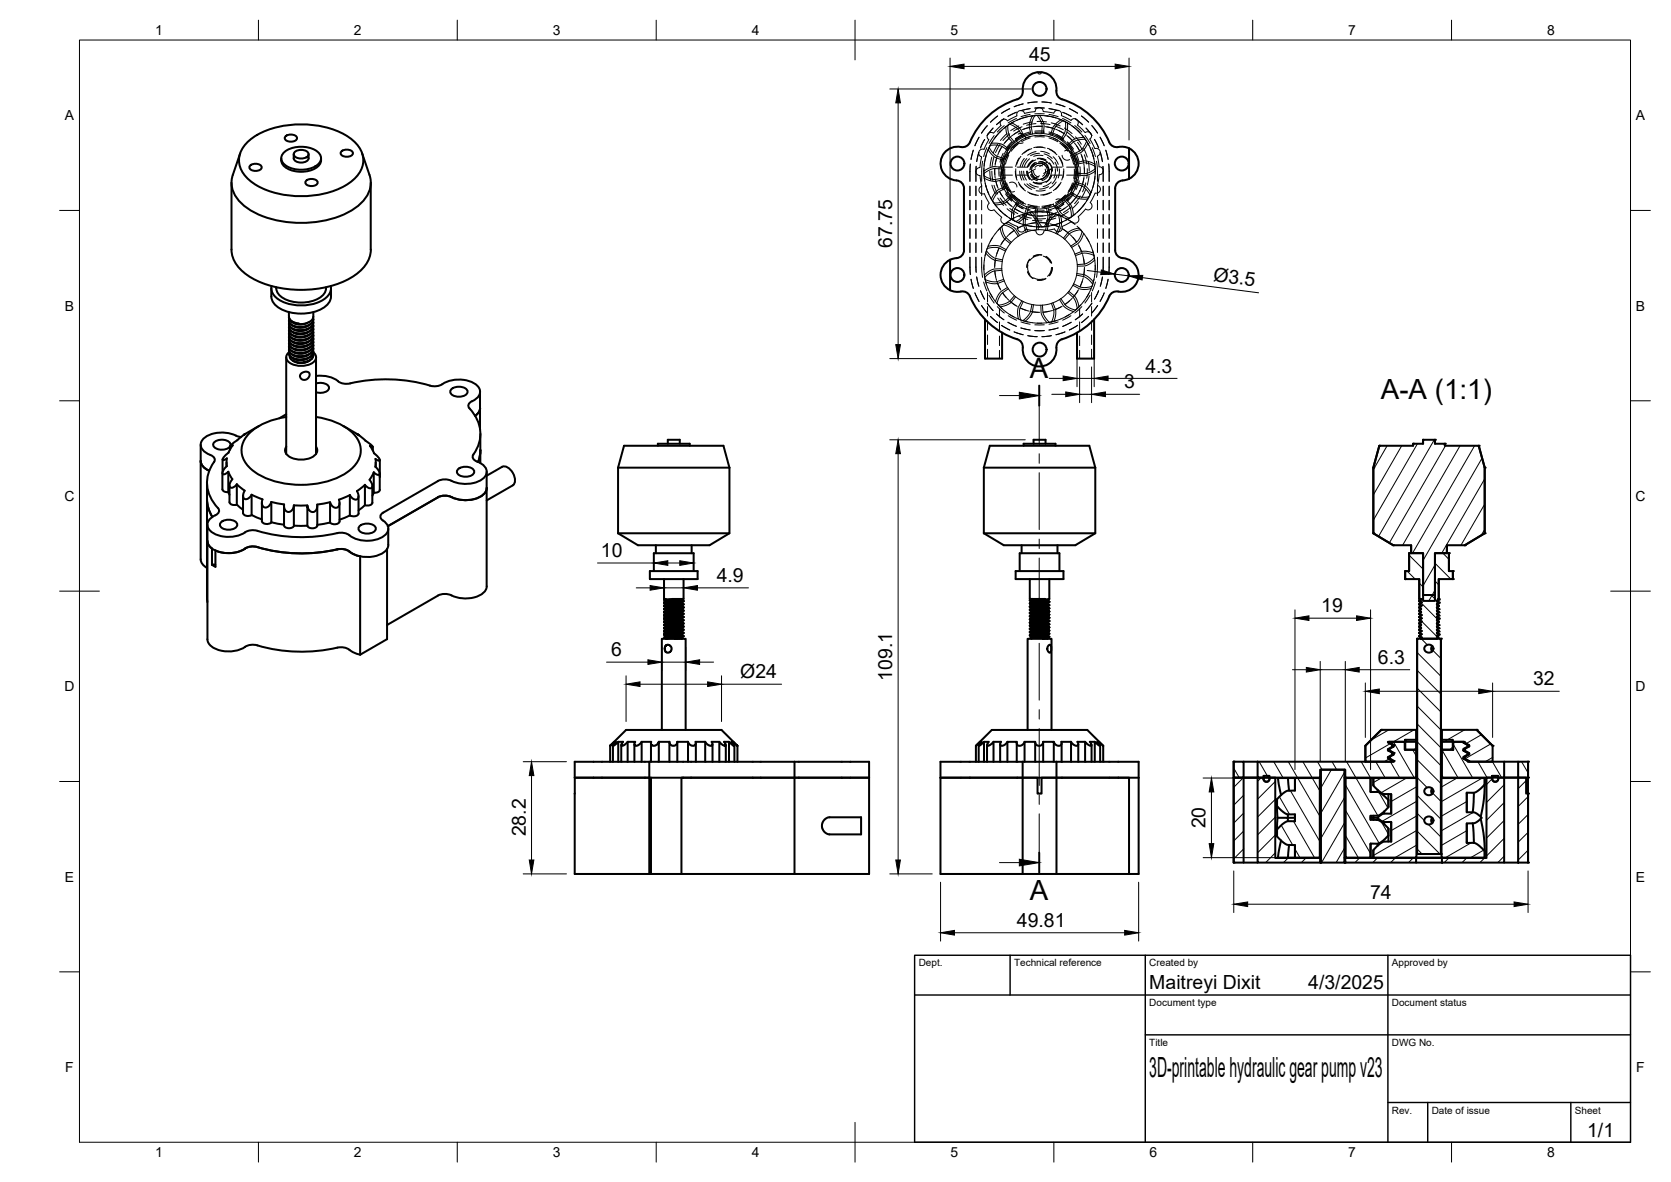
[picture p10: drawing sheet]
<svg xmlns="http://www.w3.org/2000/svg" width="420mm" height="297mm" viewBox="0 0 420 297" stroke-linecap="round" stroke-linejoin="round" font-family="sans-serif">
<defs><g id="words">
<g font-size="7">
<text x="259" y="94.9">A</text>
<text x="347.2" y="100.3">A-A (1:1)</text>
<text x="259" y="226.3">A</text>
<text x="289" y="270.6">3D-printable hydraulic gear pump v23</text>
</g>
<g font-size="4.9">
<text x="258.7" y="15.2">45</text>
<text x="224.4" y="62.3" transform="rotate(-90 224.4 62.3)">67.75</text>
<text x="304.9" y="70.5" transform="rotate(7 304.9 70.5)">Ø3.5</text>
<text x="288" y="93.6">4.3</text>
<text x="282.7" y="97.6">3</text>
<text x="151.1" y="140">10</text>
<text x="180.2" y="146.3">4.9</text>
<text x="332.2" y="153.9">19</text>
<text x="153.7" y="164.9">6</text>
<text x="346.5" y="166.8">6.3</text>
<text x="186.1" y="170.4">Ø24</text>
<text x="224.4" y="171" transform="rotate(-90 224.4 171)">109.1</text>
<text x="385.5" y="172.3">32</text>
<text x="303.1" y="208.2" transform="rotate(-90 303.1 208.2)">20</text>
<text x="132.2" y="210.2" transform="rotate(-90 132.2 210.2)">28.2</text>
<text x="344.5" y="225.8">74</text>
<text x="255.7" y="232.9">49.81</text>
<text x="289" y="248.5">Maitreyi Dixit</text>
<text x="329" y="248.5">4/3/2025</text>
<text x="399.1" y="285.7">1/1</text>
</g>
<g font-size="3.5">
<text x="39" y="8.8">1</text>
<text x="89" y="8.8">2</text>
<text x="139" y="8.8">3</text>
<text x="189" y="8.8">4</text>
<text x="239" y="8.8">5</text>
<text x="289" y="8.8">6</text>
<text x="339" y="8.8">7</text>
<text x="389" y="8.8">8</text>
<text x="16.3" y="30.2">A</text>
<text x="411.3" y="30.2">A</text>
<text x="16.3" y="78">B</text>
<text x="411.3" y="78">B</text>
<text x="16.2" y="125.9">C</text>
<text x="411.2" y="125.9">C</text>
<text x="16.2" y="173.7">D</text>
<text x="411.2" y="173.7">D</text>
<text x="16.3" y="221.6">E</text>
<text x="411.3" y="221.6">E</text>
<text x="16.4" y="269.4">F</text>
<text x="411.4" y="269.4">F</text>
<text x="39" y="290.8">1</text>
<text x="89" y="290.8">2</text>
<text x="139" y="290.8">3</text>
<text x="189" y="290.8">4</text>
<text x="239" y="290.8">5</text>
<text x="289" y="290.8">6</text>
<text x="339" y="290.8">7</text>
<text x="389" y="290.8">8</text>
</g>
<g font-size="2.5">
<text x="231" y="242.9">Dept.</text>
<text x="255" y="242.9">Technical reference</text>
<text x="289" y="242.9">Created by</text>
<text x="350" y="242.9">Approved by</text>
<text x="289" y="252.8">Document type</text>
<text x="350" y="252.8">Document status</text>
<text x="289" y="262.9">Title</text>
<text x="350" y="262.9">DWG No.</text>
<text x="350" y="279.9">Rev.</text>
<text x="360" y="279.9">Date of issue</text>
<text x="396" y="279.9">Sheet</text>
</g>
</g></defs>
<!-- layer: Visible -->
<g fill="none" stroke="#000" stroke-width=".51">
<path d="M60.4 38.6l-1.9 5.4a6.9 6.9 0 0 0 2.6 7.5 24.3 24.3 0 0 0 17.5 4.4 20.3 20.3 0 0 0 12.6-5.2 6.6 6.6 0 0 0 1.7-6.7l-1.8-5.4M62.4 35.5a21.1 21.1 0 0 1 15.7-4.1 17.9 17.9 0 0 1 11.8 5 5.9 5.9 0 0 1-.9 8.6 21.1 21.1 0 0 1-15.7 4.2 17.9 17.9 0 0 1-11.7-5.1 5.9 5.9 0 0 1 .8-8.6zM70.7 39.8a2.75 2.75 0 0 0 2.2 2.9 7.1 7.1 0 0 0 7.4-1.3l.3-.5 .1-1.1M71.5 38.2a7.1 7.1 0 0 1 8.9 .5 2.1 2.1 0 0 1-1.1 3.1 7.5 7.5 0 0 1-7.8-.4 1.94 1.94 0 0 1 0-3.2zM71.7 34.3a2.02 2.02 0 0 1 3 .3 1.34 1.34 0 0 1-1.8 1 .94 .94 0 0 1-1-.3 .94 .94 0 0 1-.2-1zM73.9 38.8v1a2.23 2.23 0 0 0 3.6 .3l.1-1.3M74 38.3a2.45 2.45 0 0 1 3.6 .3 1.67 1.67 0 0 1-2.4 1.2 1.08 1.08 0 0 1-1-.4 1.08 1.08 0 0 1-.2-1.1zM85.8 38.1a2.02 2.02 0 0 1 2.9 .3 1.34 1.34 0 0 1-1.7 1 .94 .94 0 0 1-1-.3 .94 .94 0 0 1-.2-1zM265.6 22.8a4.3 4.3 0 0 0-4.5-4.7 4.3 4.3 0 0 0-3.9 5.2 1.98 1.98 0 0 1-1.4 1.6 19.3 19.3 0 0 0-12.2 11.3 2.36 2.36 0 0 1-2.7 .7 4.3 4.3 0 0 0-4.4 4.3 4.3 4.3 0 0 0 4.5 4.2 2 2 0 0 1 1.4 1.9v15.6a2.32 2.32 0 0 1-2.7 2.1l-.8 .3M265.6 22.8a1.98 1.98 0 0 0 1.4 2.1 19.3 19.3 0 0 1 12.2 11.3 2.57 2.57 0 0 0 2.9 .7l1.8 .4M283.9 37.3v7.6M283.9 37.3a4.2 4.2 0 0 1 2.4 3.8 4.2 4.2 0 0 1-2.4 3.8"/>
<path d="M58.2 45.9v16.8a9.1 9.1 0 0 0 5.8 7.5 27.4 27.4 0 0 0 24.7-.7 8.6 8.6 0 0 0 4.5-6.8v-16.8M62.9 41.7a2.02 2.02 0 0 1 2.9 .2 1.34 1.34 0 0 1-1.8 1 .94 .94 0 0 1-1-.2 .94 .94 0 0 1-.1-1zM76.9 45.5a2.02 2.02 0 0 1 3 .2 1.34 1.34 0 0 1-1.8 1.1 .94 .94 0 0 1-1-.3 .94 .94 0 0 1-.2-1zM283.9 44.9l-.8 .3a2.35 2.35 0 0 0-2.7 2.2v15.5a2.21 2.21 0 0 0 2.6 2.1 4.2 4.2 0 0 1 3.2 5 4.2 4.2 0 0 1-5 3.3M68.2 72.4a4.8 4.8 0 0 0 4.1 5.9 10.7 10.7 0 0 0 10.1-1.8 4.4 4.4 0 0 0 .8-4.1M68.3 71.9a3.6 3.6 0 0 0 2.5 3.8 11.4 11.4 0 0 0 11.2-.9 3.1 3.1 0 0 0 1.2-2.9M69.5 72.2a3.2 3.2 0 0 0 2.2 3 9.3 9.3 0 0 0 9.4-.9 2.52 2.52 0 0 0 .9-2.1M72.6 78.5a2.3 2.3 0 0 0 2.5 2.8 2.17 2.17 0 0 1-2.4-1.6M72.6 79.8a2.03 2.03 0 0 0 2.3 1.6h1.7l1.1-.5M78.7 79.9a2.26 2.26 0 0 1-2.4 2.2l-1 .1a2.25 2.25 0 0 1-2.6-1.8v-.2M78.8 78.5a1.98 1.98 0 0 1-.7 2.2l-.4 .2M238.9 65.3v7.6"/>
<path d="M238.9 72.9l1.3 .4h1.4M238.9 65.3a4.2 4.2 0 0 0-2.4 3.8 4.2 4.2 0 0 0 2.4 3.8M241.6 73.3a2 2 0 0 1 2.3 1.1M243.9 74.5a19.3 19.3 0 0 0 12.3 10.9 2.39 2.39 0 0 1 1 2.7 4.2 4.2 0 0 0 4.5 4 4.2 4.2 0 0 0 3.9-4.7M278.9 74.5a19.3 19.3 0 0 1-12.3 10.9 2 2 0 0 0-1 2M281.2 73.3a2 2 0 0 0-2.3 1.1M72 89.8v24.3M72.7 88.5a1.59 1.59 0 0 0-.7 1.6 1.59 1.59 0 0 0 1.2 1.3 5.5 5.5 0 0 0 6-.7 1.43 1.43 0 0 0-.4-2.2M73.6 90.6l.4 .2M75.6 93.9a1.34 1.34 0 0 1 2.2 0 1.21 1.21 0 0 1-1 1.6 1.21 1.21 0 0 1-1.3-1.2zM77.4 81.1a3.8 3.8 0 0 1-3.6 .1M77.4 81.9a3.8 3.8 0 0 1-3.6 .1"/>
<path d="M77.4 82.7a3.8 3.8 0 0 1-3.6 .1M77.4 83.6a3.8 3.8 0 0 1-3.6 0M77.4 84.4a3.9 3.9 0 0 1-3.6 0M77.4 85.2a3.9 3.9 0 0 1-3.6 0M77.4 86a3.9 3.9 0 0 1-3.6 0M77.4 86.8a3.9 3.9 0 0 1-3.6 .1M77.4 87.6a4 4 0 0 1-3.6 .1M77.4 88.4a3.9 3.9 0 0 1-3.6 .1M77.4 89.3a3.8 3.8 0 0 1-3.6 0M77.4 90.1a3.9 3.9 0 0 1-3.6 0M77.6 90.7l-1.2 .5h-1.5M77.9 90.6a4.2 4.2 0 0 1-3.9 .2"/>
<path d="M78.5 90.1l-1.1 .7-1.1 .3M78.7 88.8a2.21 2.21 0 0 1-2.4 2.3h-1.3a2.03 2.03 0 0 1-2.2-1.7M78.7 80.7a2.21 2.21 0 0 1-2.4 2.2l-.6 .1a2.44 2.44 0 0 1-3-1.8v-.1M78.7 81.5a2.21 2.21 0 0 1-2.4 2.2l-1.3 .1a2.06 2.06 0 0 1-2.3-1.8v-.1M78.7 82.3a1.98 1.98 0 0 1-2 2.2 3.4 3.4 0 0 1-4-1.3v-.5M78.7 83.1a2.21 2.21 0 0 1-2.4 2.3h-1.3a2.06 2.06 0 0 1-2.3-1.7v-.2M78.7 84.7a2.21 2.21 0 0 1-2.4 2.3h-.6a2.61 2.61 0 0 1-3-1.5v-.4M78.7 85.5a2.21 2.21 0 0 1-2.4 2.3h-1.3a2.06 2.06 0 0 1-2.3-1.7v-.1M78.7 86.4a1.87 1.87 0 0 1-1.7 2.1 3.7 3.7 0 0 1-4.3-1v-.7M78.7 87.2a2 2 0 0 1-2 2.2 3.4 3.4 0 0 1-4-1.3v-.5M78.7 83.9a2.25 2.25 0 0 1-2.4 2.3h-1.6a1.77 1.77 0 0 1-2-1.9M78.7 88a2.22 2.22 0 0 1-2.4 2.2l-1.6 .1a1.77 1.77 0 0 1-2-1.9"/>
<path d="M78.8 89.2l-.3 .9M78.8 88.4a2.56 2.56 0 0 1-2.8 2 2.96 2.96 0 0 1-3.3-1.4l-.1-.2M78.8 87.5a2.88 2.88 0 0 1-3.4 2.1 2.35 2.35 0 0 1-2.8-1.7M78.8 86.7a2.55 2.55 0 0 1-2.8 2.1 3.1 3.1 0 0 1-3.3-1.4l-.1-.3M78.8 85.9a2.52 2.52 0 0 1-2.8 2.1 2.8 2.8 0 0 1-3.3-1.6l-.1-.1M78.8 85.1a2.55 2.55 0 0 1-2.8 2.1 3 3 0 0 1-3.3-1.4l-.1-.3M78.8 84.3a2.84 2.84 0 0 1-3.4 2 2.32 2.32 0 0 1-2.8-1.6M78.8 83.4a2.55 2.55 0 0 1-2.8 2.1 2.8 2.8 0 0 1-3.3-1.5l-.1-.2M78.8 82.6a2.55 2.55 0 0 1-2.8 2.1 3.1 3.1 0 0 1-3.3-1.4l-.1-.3M78.8 81.8a2.52 2.52 0 0 1-2.8 2.1 2.8 2.8 0 0 1-3.3-1.6l-.1-.1M78.8 81a2.55 2.55 0 0 1-2.8 2.1 3 3 0 0 1-3.3-1.4l-.1-.3M78.8 80.2a2.88 2.88 0 0 1-3.4 2.1l-1.6-.3a1.54 1.54 0 0 1-1.2-1.4"/>
<path d="M79.5 89.8v24.3M79.5 94.5a8.2 8.2 0 0 1 6.3 1.8l.5 .1a6.4 6.4 0 0 0 3.1-.4 40.3 40.3 0 0 1 19.3 1l1.6-.1a8.7 8.7 0 0 1 9.1-.4 2.2 2.2 0 0 1 1.3 2 2.2 2.2 0 0 1-1.4 2l-.6 .3M79.5 96.4a2.69 2.69 0 0 1 3.2 .9 1.77 1.77 0 0 1-2.2 1.4l-1-.1M113.4 97.9a2.89 2.89 0 0 1 4.2 .3 1.78 1.78 0 0 1-2.2 1.5 1.78 1.78 0 0 1-2.2-1.5zM120.7 98.5v9.3M247.7 80.3v9.8h4.3v-6.5M275.1 80.3v9.8h-4.3v-6.5M50.5 111.8v28.7l.4 1.2 1.1 1M50.5 115.8a2.98 2.98 0 0 0 2.1 2.5M55.9 118.9l.1 4.3 .6 .4 .8 .1 .3 .6M56 115.5v3.1M57 116.2v1"/>
<path d="M57 117.1l-.6 .7-.5 .9a.38 .38 0 0 0 .1 .5 .38 .38 0 0 0 .5 0l.9-.6M57 115.2v1.9M57.4 118.6l1 1.8a1.59 1.59 0 0 0-.5 2.1 1.29 1.29 0 0 0 1.6-.8M57.4 118.6v5.1M57.8 112.2v.8M58 111.9a1.52 1.52 0 0 0-1.8-1.4l-1.1 .1a1.29 1.29 0 0 0-1.4 1.6 2.98 2.98 0 0 0 4.1 0M60.6 109.8l-.7-.1a8.4 8.4 0 0 0-8.6 .4 2.11 2.11 0 0 0 .3 3.6l.6 .3a2.09 2.09 0 0 1 1.8 1.7 8.9 8.9 0 0 0 .8 12 1.09 1.09 0 0 1-.6 1.8M61.3 109.3h.1M65.1 107l-3.8 2.2 .4-.2-3.5 2.7-.4 .5 .7-.3-1 1.9-1.4 1.4a.23 .23 0 0 0-.1 .3 .23 .23 0 0 0 .3 .1l.7-.4M72 104.1l-1.8 1M72 104.8a15.6 15.6 0 0 0-9.9 4.7 5.6 5.6 0 0 0 .8 8.2 20.6 20.6 0 0 0 16 3.9 15 15 0 0 0 11-5.6 5.6 5.6 0 0 0-1.3-7.3 16.4 16.4 0 0 0-9.1-3.9M72 112.3a1.8 1.8 0 0 0 1.3 2.7 5.6 5.6 0 0 0 6.2-1 1.44 1.44 0 0 0 0-1.7"/>
<path d="M86.3 107l4 2.4-.4-.2M89.9 109.1l3.6 2.9 .2 .3-.7-.3 1 1.9 1.4 1.4a.24 .24 0 0 1 .1 .4 .24 .24 0 0 1-.3 .1l-.8-.5v2M90.3 109.4h.1M93.7 112.3v.9M94 118.7v5.1l1-.1 .5-.6M94 118.7l-1.1 1.9a1.61 1.61 0 0 1 .5 2 1.38 1.38 0 0 1-1.6-.8v5.1l-1.6 1.3M94.4 117.3l.6 .6a.86 .86 0 0 1 .2 1.4l-.6-.1-.6-.5M94.5 116.2v1.2M95.5 115.6v7.5M95.5 119.7v.2M115.1 118a2.89 2.89 0 0 1 4.1 .4 1.78 1.78 0 0 1-2.1 1.4 1.78 1.78 0 0 1-2.2-1.4zM118.7 100.8a1.13 1.13 0 0 0-.7 1.8 8.7 8.7 0 0 1 1 11.6"/>
<path d="M119 114.2a1.16 1.16 0 0 0 1 1.8M120 116a2.65 2.65 0 0 1 2.2 3.4 6.5 6.5 0 0 1-6.8 2.1l-3-1-1.8 .2-14.2 8.1a1.06 1.06 0 0 0-.8 1 1.06 1.06 0 0 0 .7 1M120.7 102.5a2.4 2.4 0 0 1-1.2 2M120.8 109v7.4M120.8 113.1l-.1 1.5-.5 1.5M122.4 119.6l3.9-2.3a2.36 2.36 0 0 1 2.7 1.6 2.36 2.36 0 0 1-.1 3l-6.5 3.9M122.4 118.6v28.7a3.9 3.9 0 0 1-3.9 3 8.9 8.9 0 0 1-5.5-.9l-1.8-.1-1.1 .4-12.8 7.4M155.4 117.5h28M155.4 117.5l1.5-5.5h25l1.5 5.5M155.4 117.5v16.5M165.4 112v-.5h8v.5M167.9 111.5v-1h3v1"/>
<path d="M183.4 117.5v16.5l-5 3h-18l-5-3M247.4 117.5h28M247.4 117.5l1.5-5.5h25l1.5 5.5M247.4 117.5v16.5M257.4 112v-.5h8v.5M259.9 111.5v-1h3v1M275.4 117.5v16.5l-5 3h-18l-5-3M346.8 112h8.5v-.5h2.5v-1h3v1h2.5v.5h8.5l1.5 5.5v16.5l-5 3h-4.5v2h-3v12h-3v-12h-3v-2h-4.5l-5-3v-16.5zM346.8 112l-1.5 5.5v16.5l5 3M355.3 111.5v.5M357.8 110.5h.1M357.8 110.5v1"/>
<path d="M360.8 110.5v1M363.3 111.5v.5M371.8 112l1.5 5.5v16.5l-5 3M52 121.3l.1 30M52 125.4l.5 2.6 .9 1.9M52.2 131.9v28.8a3.3 3.3 0 0 0 2.6 2.6 8.3 8.3 0 0 0 6.8-.7M52.2 135.9a3.3 3.3 0 0 0 2.6 2.7 8.3 8.3 0 0 0 6.8-.7 8.3 8.3 0 0 1-7.4 .5v4l-.9-.5v-4.1l-1-1zM54.2 129.5a2.34 2.34 0 0 0-1.3 4 7.9 7.9 0 0 0 8.7 .3M55.5 131.3a2.89 2.89 0 0 1 4.1 .4 1.78 1.78 0 0 1-2.1 1.4 1.78 1.78 0 0 1-2.2-1.4zM57.7 122v4.2a1.39 1.39 0 0 0 1.9 .6M59.5 121.7v5.1l1.6 1.3M59.5 121.7l2 1.6"/>
<path d="M61.1 124.6v4.3a1.51 1.51 0 0 0 2.2 .5l2.5 1.1M61.5 123.3a1.41 1.41 0 0 0 .1 2.1 1.51 1.51 0 0 0 1.7-1.1v5.1M61.6 137.9l1.5-.6a6.1 6.1 0 0 1 3 .6 41 41 0 0 0 19.3 .1l1.6 .1 .9 .5M63.3 124.3l2.7 1.2M65.8 126.4v4.6a1.54 1.54 0 0 0 2.4 .3M66 125.5a1.37 1.37 0 0 0 .7 2 1.6 1.6 0 0 0 1.5-1.3M68.2 126.2v5l3.2 .7M68.2 126.1l3.2 .7a1.3 1.3 0 0 0 .2 1.3 1.3 1.3 0 0 0 1.3 .5l.7-.7 .3-.9M73.9 127v5.1a1.49 1.49 0 0 1-2.5-.1v-4.9M73.9 127h3.4M79.8 127.1v4.9M79.8 132a1.49 1.49 0 0 1-2.5 .1h-3.4"/>
<path d="M83 126.2l-3.2 .6a1.32 1.32 0 0 1-1.5 1.8l-.8-.7-.2-.9v5.1M83 131.3l-3.2 .6M85.2 125.6a1.34 1.34 0 0 1-.7 2 1.6 1.6 0 0 1-1.5-1.4v5.1M85.4 126.4v4.6a1.54 1.54 0 0 1-2.4 .3M87.9 138.6l1.1 .7 1.6 .5M88 129.5l-2.6 1.1M88 124.4l-2.8 1.2M89.7 123.4a1.39 1.39 0 0 1 0 2.1 1.61 1.61 0 0 1-1.7-1.1v5.1M90.1 124.7l.1 4.3a1.51 1.51 0 0 1-2.2 .5M90.4 132.3a2.89 2.89 0 0 1 4.1 .3 1.78 1.78 0 0 1-2.2 1.5 1.78 1.78 0 0 1-2.1-1.5zM90.6 139.8v24.7M91.8 121.8l-2 1.6"/>
<path d="M93.6 122.1v4.2M93.6 126.3a1.4 1.4 0 0 1-1.8 .7M94 123.8l-.4 .7M96.3 130.8a2.29 2.29 0 0 1 1.3 2.3 2.29 2.29 0 0 1-1.7 2 8.5 8.5 0 0 1-8.9-1l-1.1-.2a48.7 48.7 0 0 1-14.2 .9l-5.6-1a4.8 4.8 0 0 0-4.5 0M97.3 138v22.6l-6.7 3.9M97.6 132.8v4.1a3.9 3.9 0 0 1-3.8 3 7.6 7.6 0 0 1-5.9-1.3M122.4 122.6a3.9 3.9 0 0 1-3.9 3 8.9 8.9 0 0 1-5.5-.9l-1.8-.1-1.1 .4-12.6 7.2M155.4 134h28M164.9 137v2M173.9 137v2M247.4 134h28M256.9 137v2"/>
<path d="M265.9 137v2M354.3 139h3.5v10.5h3v-10.5h3.5v4.5h1v2h-3.5v5h-.2l.2 .2-.5 .3 .5 .4-.5 .4 .5 .4-.5 .4 .5 .4-.5 .4 .5 .4-.5 .4 .5 .4-.5 .4 .5 .4-.5 .4 .5 .4-.5 .4 .5 .4-.5 .4 .5 .4-.5 .4 .5 .4-.5 .5 .5 .4-.5 .3 .4 .4-.4 .3h-4l-.1-.1 .1-.2-.4-.3 .4-.4-.4-.4 .4-.4-.4-.4 .4-.4-.4-.4 .4-.4-.4-.4 .4-.4-.4-.4 .4-.4-.4-.4 .4-.4-.4-.4 .4-.4-.4-.4 .4-.4-.4-.4 .4-.4-.4-.4 .4-.4-.4-.4 .4-.4-.1-.2h-.3v-5h-3.6v-2h1zM354.3 139v4.5M354.8 137v2M363.8 137v2M364.3 139v4.5M53.3 141.9l.9 .1M163.4 143.5h12v2h-12zM164.4 143.5v-4.5h10v4.5M167 145.5v5h.4l-.4 .1M167 150.6v.1M167 151.4v.1"/>
<path d="M167 152.2v.1M167 153v.1M167 155.4v.1M167 156.2v.1M167 157.8v.1M167 158.6v.1M167 159.4v.1M167 150.7l.4 .3M167 151.5l.4 .3M167 152.3l.4 .3M167 153.1l.4 .3M167 155.5l.4 .3"/>
<path d="M167 156.3l.4 .3M167 157.9l.4 .3M167 158.7l.4 .3M167 159.5l.4 .3M167.1 150.5l-.1 .1M167.4 151v.1M167.4 152.6v.1M167.4 153.4v.1M167.4 154.2v.1M167.4 155.8v.1M167.4 156.6v.1M167.4 157.4v.1"/>
<path d="M167.4 158.2v.1M167.4 159v.1M167.4 159.8v.1M167.4 159.9l-.4 .3M167.4 151.1l-.4 .3M167.4 151.9l-.4 .3M167.4 152.7l-.4 .3M167.4 153.5l-.4 .3M167.4 154.3l-.4 .3M167.4 155.1l-.4 .3M167.4 155.9l-.4 .3M167.4 156.7l-.4 .3"/>
<path d="M167.4 157.5l-.4 .3M171.4 157.9l.5 .3-4.9 .4M171.4 150.7l-4 .4M171.4 151.5l-4 .4M171.4 152.2l-.2 .2-3.8 .3M171.4 153.1l-4 .4M171.4 153.9l-4 .4M171.4 154.7l-4 .4M171.4 155.5l-4 .4M171.4 156.3l-4 .4M171.4 157.1l-4 .4M171.4 157.9l-3.8 .4-.6 .3"/>
<path d="M171.4 158.7l-3.8 .4-.6 .3M171.4 159.5l-4 .4M171.4 150.7l.5 .3M171.4 151.5l.5 .3M171.4 152.3l.5 .3M171.4 153.1l.5 .3M171.4 153.9l.5 .3M171.4 154.7l.5 .3M171.4 155.5l.5 .3M171.4 156.3l.5 .3M171.4 157.1l.5 .3M171.4 158.7l.5 .3"/>
<path d="M171.4 159.5l.5 .3M171.4 150.6v.1M171.4 151.4v.1M171.4 153v.1M171.4 153.8v.1M171.4 154.6v.1M171.4 155.4v.1M171.4 156.2v.1M171.4 157v.1M171.4 157.8v.1M171.4 158.6v.1M171.4 159.4v.1"/>
<path d="M171.5 150.5l-4.1 .5M171.9 159.9l-.6 .3-3.7 .3 2.6-.4h-2.1M171.9 151l-4.9 .4M171.9 151.8l-4.9 .4M171.9 152.6l-4.9 .4M171.9 153.4l-4.6 .3-.3 .2M171.9 154.2l-4.6 .3-.3 .2M171.9 155l-4.9 .4M171.9 155.8l-4.9 .4M171.9 156.6l-4.5 .3-.4 .2M171.9 157.4l-4.9 .4M171.9 159l-4.9 .4"/>
<path d="M171.9 159.8l-3.8 .3M171.9 159.9l-1.7 .2M171.9 159.1l-4.9 .4M171.9 157.5l-4.9 .4M171.9 156.7l-4.9 .4 .4 .3M171.9 155.9l-4.9 .4M171.9 154.3l-4.9 .4 .4 .3M171.9 153.5l-4.9 .4 .4 .3M171.9 152.7l-4.9 .4M171.9 151.9l-4.9 .4M171.9 151.1l-.6 .3-3.7 .3-.2 .2M171.9 151.9l-.7 .3-3.8 .4"/>
<path d="M171.9 152.7l-.7 .3-3.8 .4M171.9 153.5l-.7 .3-3.8 .4M171.9 154.3l-.6 .3-3.6 .3-.3 .2M171.9 155.1l-.8 .4-3.7 .3M171.9 155.9l-.6 .3-3.9 .4M171.9 156.7l-.7 .3-3.8 .4M171.9 157.5l-.7 .3-3.8 .4M171.9 158.3l-.7 .4-3.8 .3M171.9 159.1l-.6 .3-3.9 .4M171.9 158.2l-.2 .2-4.7 .3M171.9 155.1l-4.9 .4M171.9 151.1l-4.9 .4"/>
<path d="M171.9 145.5v5l-4.9 .2M171.9 151v.1M171.9 151.8v.1M171.9 152.6v.1M171.9 153.4v.1M171.9 154.2v.1M171.9 155v.1M171.9 155.8v.1M171.9 156.6v.1M171.9 157.4v.1M171.9 159v.1M171.9 159.8v.1"/>
<path d="M255.4 143.5h12v2h-12zM256.4 143.5v-4.5h10v4.5M258.9 145.5v5h3.9l-3.9 .3M258.9 150.8v.1M258.9 153.2v.1M258.9 154v.1M258.9 155.6v.1M258.9 156.4v.1M258.9 157.2v.1M258.9 158v.1M258.9 158.8v.1M258.9 159.6v.1"/>
<path d="M259 150.9l.4 .3M259 153.3l.4 .3M259 154.1l.4 .3M259 154.9l.4 .3M259 155.7l.4 .3M259 156.5l.4 .3M259 157.3l.4 .3M259 158.1l.4 .3M259 158.9l.4 .3M259 159.7l.4 .3M259.4 150.5l-.4 .3M259.4 151.3l-.4 .3"/>
<path d="M259.4 152.1l-.4 .3M259.4 152.9l-.4 .3M259.4 153.7l-.4 .3M259.4 154.5l-.4 .3M259.4 155.3l-.4 .3M259.4 156.1l-.4 .3M259.4 157.7l-.4 .3M259.4 158.5l-.4 .3M259.4 159.3l-.4 .3M259.4 151.2v.1M259.4 152v.1M259.4 152.8v.1"/>
<path d="M259.4 153.6v.1M259.4 154.4v.1M259.4 155.2v.1M259.4 156v.1M259.4 156.8v.1M259.4 157.6v.1M259.4 158.4v.1M259.4 159.2v.1M259.4 160v.1M263.4 153.2l-4 .4M263.4 156.4l-4 .4M263.4 158l-4 .4"/>
<path d="M263.4 159.6l-4 .4M263.4 155.7l.4 .3-4.8 .4M263.4 156.5l.4 .3-4.8 .4M263.4 158.9l.4 .3-4.9 .4M263.4 150.9l-4 .4M263.4 151.7l-4 .4M263.4 152.5l-4 .4M263.4 153.3l-4 .4M263.4 154.1l-4 .4M263.4 154.9l-4 .4M263.4 155.7l-4 .4M263.4 156.5l-3.8 .4-.6 .3"/>
<path d="M263.4 157.3l-4 .4M263.4 158l-.2 .2-3.8 .3M263.4 158.8v.2h-.3l-3.7 .3M263.4 159.7l-4 .4M263.4 150.8l-4 .4M263.4 152.4l-4 .4M263.4 154l-4 .4M263.4 155.6l-4 .4M263.4 157.2l-4 .4M263.4 158.8l-4 .4M263.4 150.9l.4 .3M263.4 151.7l.4 .3"/>
<path d="M263.4 152.5l.4 .3M263.4 153.3l.4 .3M263.4 154.1l.4 .3M263.4 154.9l.4 .3M263.4 157.3l.4 .3M263.4 158.1l.4 .3M263.4 159.7l.4 .3M263.4 150.8v.1M263.4 151.6v.1M263.4 152.4v.1M263.4 153.2v.1M263.4 154v.1"/>
<path d="M263.4 154.8v.1M263.4 155.6v.1M263.4 156.4v.1M263.4 157.2v.1M263.4 159.6v.1M263.8 151.2l-4.5 .3-.4 .2M263.8 152l-4.5 .3-.4 .2M263.8 152.8l-4.8 .4M263.8 153.6l-4.9 .4M263.8 154.4l-4.6 .3-.3 .2M263.8 155.2l-4.9 .4M263.8 157.6l-4.9 .4"/>
<path d="M263.8 158.4l-4.9 .4M263.8 160l-.4 .1M263.8 155.3l-4.8 .4M263.8 154.5l-4.8 .4M263.8 151.3l-4.8 .4 .4 .3M263.8 151.3l-.5 .3-3.9 .4M263.8 154.5l-.6 .3-3.8 .4M263.8 159.3l-.4 .3M263.8 158.5l-.4 .3M263.8 157.7l-.4 .3M263.8 156.9l-.4 .3M263.8 156.1l-.4 .3"/>
<path d="M263.8 155.3l-.4 .3M263.8 153.7l-.4 .3M263.8 152.9l-.4 .3M263.8 152.1l-.4 .3M263.8 150.5l-.4 .3M263.8 159.2l-.3 .2-4.5 .3M263.8 158.5l-4.8 .4M263.8 157.7l-4.8 .4M263.8 156.8l-.2 .2-4.6 .3M263.8 156l-.3 .2-4.5 .3M263.8 153.7l-4.8 .4M263.8 152.9l-4.8 .4"/>
<path d="M263.8 152.1l-4.9 .4 .5 .3M263.8 150.5l-4.8 .4M263.8 145.5v5M263.8 151.2v.1M263.8 152v.1M263.8 152.8v.1M263.8 153.6v.1M263.8 154.4v.1M263.8 155.2v.1M263.8 157.6v.1M263.8 158.4v.1M353.3 143.5v2"/>
<path d="M356.8 151h.1M356.8 151.8h.1M356.8 152.6h.1M356.8 154.2h.1M356.8 155h.1M356.8 155.8h.1M356.8 156.6h.1M356.8 158.2h.1M356.8 159h.1M356.8 159.8h.1M356.8 151l.5 .5M356.8 151.8l.5 .5"/>
<path d="M356.8 153.4l.5 .5M356.8 154.2l.5 .5M356.8 155l.5 .5M356.8 155.8l.5 .5M356.8 156.6l.5 .5M356.8 157.4l.5 .5M356.8 158.2l.5 .5M356.8 159l.5 .5M356.8 159.8l.5 .5M356.8 145.5v5M356.8 152.6l.5 .4M356.8 150.5h.1"/>
<path d="M356.9 153.4h-.1M356.9 157.4h-.1M357.2 150.5l.1 .1M357.3 150.6v.1M357.3 153v.1M361.3 151.1h.1M361.3 151.9h.1M361.3 153.5h.1M361.3 154.3h.1M361.3 155.1h.1M361.3 157.5h.1M361.3 158.3h.1"/>
<path d="M361.3 159.1h.1M361.3 159.9l.4 .2-.4 .4M361.3 151.1l.5 .4M361.3 151.9l.5 .4M361.3 152.7l.5 .4M361.3 153.5l.5 .4M361.3 154.3l.5 .4M361.3 155.1l.5 .4M361.3 155.9l.5 .4M361.3 156.7l.5 .4M361.3 157.5l.5 .4M361.3 158.3l.5 .4"/>
<path d="M361.3 159.1l.5 .4M361.3 152.7h.1M361.3 155.9h.1M361.3 156.7h.1M361.3 159.9h.1M361.3 151v.1M361.3 151.8v.1M361.3 152.6v.1M361.3 153.4v.1M361.3 154.2v.1M361.3 155v.1M361.3 155.8v.1"/>
<path d="M361.3 156.6v.1M361.3 157.4v.1M361.3 158.2v.1M361.3 159v.1M361.3 159.8v.1M361.6 150.5l.2 .2M361.8 145.5v5M365.3 143.5v2M61.6 162.6l1.5-.6a6.1 6.1 0 0 1 3 .6 41 41 0 0 0 19.3 .1l1.6 .1a9.5 9.5 0 0 0 3.6 1.7M167 160.2l.4 .3M167.3 162.3l.7-.3 .7 .5 .2 .6-.4 .7-.7 .2-.5-.2-.2-.6zM168.1 160.1l-1.1 .1"/>
<path d="M171.4 160.2l-.1 .2-1.7 .1M171.4 160.3l.1 .1M171.5 160.4l-1.8 .1M171.5 160.4l-.1 .1M259.1 160.3l.3 .2M259.4 160.1l-.3 .2M263.4 160.4v.1M263.4 160.1l-4.3 .2M263.4 160.1h.4M263.7 162.2l.4-.2 .2 .5v1.1l-.3 .4-.3-.1-.3-.5v-.6zM263.7 160.2l-.3 .2M263.8 160.1l-1.6 .4 1.2-.1"/>
<path d="M263.8 160v.1M356.3 160.5h6v54.1h-6zM356.3 160.5v54.1M357.2 160.4l.1 .1M358.3 162.4a1.08 1.08 0 0 1 1.7-.2 1.08 1.08 0 0 1 0 1.6 1.09 1.09 0 0 1-1.4 0 1.09 1.09 0 0 1-.3-1.4zM360.1 162.4a.95 .95 0 0 0 0 1.3M362.3 160.5v54.1M149.2 195.4h14.1M154.1 187.4v4M154.4 186.9v-.5l-1 1v4M154.4 186.4h.4l-.6 1 1.2-1v5M155.4 186.4h1.3l-.5 .7 .2 .3 .7-.2 .7-.8"/>
<path d="M156.2 187.2v4.2M159.5 187v4.4M161.3 191.4v-5h2.4l.1 .8 .6 .2 .7-.2 .6-.8v5M161.3 186.4l-.5 .7-.9 .3-.4-.3 .2-.7h-1.9v5M163.3 195.4h.4v24.2M163.3 191.4h36.5M163.3 195.4h8.4M163.3 191.4h-18.8v4h4.7M163.3 191.4v28.2M163.7 186.8v4.6M165.7 186.4h2.6M166.4 183.4v-22.9h6v22.9"/>
<path d="M168.3 186.4l.2 .6 .8 .4 .8-.3 .2-.7M168.3 186.5v4.9M170.3 186.4h2.7M170.3 186.5v4.9M171.7 195.4h-.4v24.2M171.7 195.4h19.6M173 191.4v-5l.4 .7 .9 .3 .6-.3v-.7h2.4v5M175 186.8v4.6M177.3 186.4l.5 .7 .9 .3 .5-.3-.3-.7h2M179.2 187v4.4M180.9 191.4v-5l.6 .7 .8 .3 .2-.3-.4-.7h1.2v5M182.5 187.2v4.2"/>
<path d="M183.3 186.4l1.3 1-.7-1h.5M184.4 186.9v-.5l1 1-4-4h-24l-4 4M184.7 187.4v4M185.4 187.4v4M191.3 195.4h9.6M199.8 191.4h18.7v28.2h-74v-24.2h4.7M199.8 191.4v28.2M200.9 195.4h10.8M211.7 195.4h6.8zM236.5 195.4h7.4zM243.9 195.4h13.2M246.1 187.4v4"/>
<path d="M246.4 186.9v-.5l-1 1v4M246.4 186.4h.4l-.7 1 1.3-1M247.4 191.4v-5h1.2l-.4 .7 .2 .3 .6-.2 .8-.8v5M248.2 187.2v4.2M249.8 186.4h1.9l-.2 .7 .4 .3 .8-.3 .6-.7M251.5 187v4.4M255.7 186.8v4.6M257.1 191.4h-20.6v28.2h49.8v-28.2h-20.7M257.1 195.4h3.8v4h1v-4h3.7M257.1 195.4h8.5M257.1 191.4h8.5M257.1 191.4v28.2"/>
<path d="M257.6 186.4l-.5 .8-.8 .2-.5-.2-.1-.8h-2.4v5M258.4 183.4v-22.9h6v22.9M260.3 186.5v4.9M262.3 186.4l-.2 .7-.8 .3-.8-.3-.2-.7h-2.7v5M262.3 186.4h2.7v5M262.3 186.5v4.9M265 186.4l.5 .8 .7 .2 .6-.2 .1-.8h2.4v5M265.6 195.4h1.4M265.6 191.4v28.2M266.9 186.8v4.6M267 195.4h14.2M269.3 186.4l.7 .8 .7 .2 .4-.3-.2-.7h1.9"/>
<path d="M271.1 187v4.4M274.5 187.2v4.2M275.3 186.4h-1.3l.4 .7-.1 .3-.7-.2-.8-.8v5M276.4 186.9v-.5h-.5l.7 1-1.3-1v5M276.4 186.4l1 1-4-4h-24l-4 4M276.6 187.4v4M277.4 187.4v4M281.2 195.4h2.7v24.2M281.2 195.4h5.1M310.2 191.4h2.5v4h-2.5zM310.2 191.4v25.4M312.7 195.4h3.5"/>
<path d="M312.7 191.4h3.5M316.2 195.4h1.5v.3a.75 .75 0 0 0 .7 .8 .75 .75 0 0 0 .8-.8v-.3h1.5v20.2h11.3v1.2h-15.8zM316.2 191.4h34.2v-.2l-1.1-.7v-.2l1.1-.7v-.4l-1.1-.6v-.3l1.1-.7v-.4l-1.1-.8h3.9v2h2.9v7h-17.8v-2h-6.3v2h-15.8zM317.7 195h1.5v.7a.75 .75 0 0 1-.8 .8 .75 .75 0 0 1-.7-.8zM323.8 195.5h-2.5l.8 4.3M325.6 195.5h6.3v20h-6.3v-3.1l-1.8-.1-.5-.2a6.2 6.2 0 0 1-2.2-2.1v-.7a2.07 2.07 0 0 1 1.2-2l1.4-.9h1.9v-1.8h-2l-1.5-1.1a1.75 1.75 0 0 1-1-2.2v-.5l2.2-1.9 .5-.2h1.8zM325.6 198.7v-3.2h-1.8l.3 3.2M331.9 195.5h.2M332 195.4h.1M332.1 193.4h6v23.4h-6zM332.1 193.4v23.4M338.1 193.4v23.4h.2"/>
<path d="M338.1 195.4h.2M338.1 195.5h.2M338.3 195.5h6.3v3.5l2 .1 1.3 .8a2.21 2.21 0 0 1 1.2 2.7v.2l-.8 .9-1.5 1.2-2.2 .1v1h1.8l1.5 1a2.3 2.3 0 0 1 1.2 2.5 2.08 2.08 0 0 1-1.1 1.6l-1.6 .9h-1.8v3.5h-6.3zM343.3 187.4l4-4h8.8v3h-7.1l1.1 .8v.4l-1.1 .7v.3l1.1 .6v.4l-1.1 .7v.2l1.1 .7v.2h-6.8zM343.3 187.4h.1M345.3 195.5v1.9M345.4 195.5h10.8v20h-10.8l-.1-.8a2.17 2.17 0 0 1 1.2-2.3l1.2-.8 2.1-.1v-4.9l-2-.1-1.5-1 1.6-1h1.9v-4.9l-1.9-.1-1.4-.9a2.13 2.13 0 0 1-1.2-1.7zM345.4 195.5h-.8v3.5M346.4 198.5v.5M347.3 183.4l-4 4v4M349 190.3l.3 .1M349 188.3h.3"/>
<path d="M349.1 190.6l.3 .1M349.1 188.6l.3 .1M349.1 186.6l.3 .1M349.1 199.6v1.5M349.3 190.5v.1M349.3 186.5v.1M349.3 188.6h.1M349.3 186.4v.2M349.3 188.3v.3M349.3 190.3v.3M349.3 186.6l1.1 .6v.4M349.3 190.6l1.1 .6v.2"/>
<path d="M349.3 188.6l1.1 .6v.4M349.8 199.6v4.9M350.1 191.2l.3 .1M350.1 189.2l.3 .1M350.1 189.6l.2 .1M350.1 187.2l.3 .1M350.1 187.6l.2 .1M353.3 185.9h2.8v2.5h-2.8zM353.3 186.4v2M356.1 188.4h.2M356.1 195.4h.2M356.1 183.4h.2"/>
<path d="M356.1 186.4h.2M356.1 185.9h.2M356.2 195.5h.1M358.3 198.2a1.08 1.08 0 0 1 1.7-.2 1.08 1.08 0 0 1 0 1.6 1.09 1.09 0 0 1-1.4 0 1.09 1.09 0 0 1-.3-1.4zM360.1 198.2a.95 .95 0 0 0 0 1.3M362.3 188.4h.3M362.3 195.4h.3M362.3 183.4h.3M362.3 186.4h.3M362.3 185.9h.3M362.3 195.5h.2M362.5 195.5h10.8a2.64 2.64 0 0 1-1.5 3.1l-1.1 .6h-1.9v4.9l2 .1 1.3 .8a.4 .4 0 0 1 .4 .3 .4 .4 0 0 1-.2 .5l-1.6 1.1h-1.9v4.9h2l1.8 1.3a1.88 1.88 0 0 1 .7 2.2v.2h-10.8z"/>
<path d="M362.6 188.4h2.8v-2h2.6v.2l1.1 .7v.3l-1.1 .6v.4l1.1 .7v.3l-1.1 .6v.4l1.1 .8h9.1v4h-15.6zM362.6 183.4h8.7l4 4v4h-5.9l-1.1-.8v-.4l1.1-.6v-.3l-1.1-.7v-.4l1.1-.6v-.3l-1.1-.7v-.2h-5.7zM362.6 185.9h2.7v2.5h-2.7zM365.3 186.4v2M368 190.5l.3 .1M368 188.5l.3 .1M368 186.5l.3 .1M368 186.4v.2l1.1 .7M368 188.2v.4M368 190.2v.4l1.1 .7M368 188.6l1.1 .7M368.1 190.1l.2 .1"/>
<path d="M368.1 188.1l.2 .1M368.8 199.2v4.9M369 191.2h.4M369 189.2h.4M369 187.2h.4M369.1 187.3h.1M369.1 191.3h.1M369.1 189.3h.1M369.1 189.5l.3 .1M369.1 187.5l.3 .1M369.1 187.3v.3M369.1 189.3v.3"/>
<path d="M369.1 191.3v.1M370.6 199.2l-.3 4.9M371.3 183.4l4 4M373.3 197.2a33.1 33.1 0 0 1-1 8M373.3 195.5v1.8M373.8 195.4h1.4v.3a.75 .75 0 0 0 .8 .8 .75 .75 0 0 0 .7-.8v-.3h1.5v21.4h-15.6v-1.2h11.2zM375.2 195h1.5v.7a.75 .75 0 0 1-.7 .8 .75 .75 0 0 1-.8-.8zM378.2 195.4h3.5M378.2 191.4h3.5M381.7 195.4h2v4h.5v17.4h-2.5zM381.7 191.4h2.5v4h-2.5zM384.2 191.4v25.4"/>
<path d="M207.3 206l1.1-.6h8.1v4.3l-8.5-.1-.8-.6-.5-1 .1-1.1zM312.7 216.8v-21.4h-2.5v21.4h6M321.1 202.6l.1 2.9M321.1 208.3v1.9M321.1 200.8v1.9M321.2 205.5l-.1 2.9M321.2 205.5h2.6v.9M322.1 211.2l-.8 4.3h4.3v-3.1M323.8 204.7v.8h1.8M324.1 212.4l-.3 3.1M325.6 204.6v1.8M331.9 215.5h.2"/>
<path d="M332 216.8h.1M332 215.6h.1M338.1 215.6h.2M338.1 215.5h.2M338.3 215.6h17.8v1.2h-17.8zM344.6 212v3.5h.7M344.6 205.5h.7M344.6 205v1M345.3 215.4l.1 .1M345.3 205.5h1M345.3 213.6v1.9M345.3 205.5v.5"/>
<path d="M345.3 205v.5M346.4 212v.5M348 203.9v.6M348 206.6v.5M349.1 210v1.5M349.1 201v1.8M349.1 208.2v1.9M349.8 206.6v4.9M356.1 216.8h6.5M356.1 215.6h6.5M356.2 215.5h6.3M358.3 205.6a1.08 1.08 0 0 1 1.7-.2 1.08 1.08 0 0 1 0 1.6 1.09 1.09 0 0 1-1.4 0 1.09 1.09 0 0 1-.3-1.4z"/>
<path d="M360.1 205.5a.95 .95 0 0 0 0 1.4M368.8 206.9v4.9M370.3 206.9l.3 4.9M372.3 205.8a33.1 33.1 0 0 1 1 8.1M373.3 213.8v1.7M378.2 216.8h3.5"/>
<circle cx="261.4" cy="22.3" r="1.75"/>
<circle cx="240.7" cy="41.1" r="1.75"/>
<circle cx="282.1" cy="41.1" r="1.75"/>
<circle cx="240.7" cy="69.1" r="1.75"/>
<circle cx="282.1" cy="69.1" r="1.75"/>
<circle cx="261.4" cy="87.9" r="1.75"/>
</g>
<g fill="#000">
<circle cx="345.3" cy="117.5" r=".25"/>
<circle cx="346.8" cy="112" r=".25"/>
<circle cx="355.3" cy="111.5" r=".25"/>
<circle cx="360.8" cy="110.5" r=".25"/>
<circle cx="363.3" cy="111.5" r=".25"/>
<circle cx="371.8" cy="112" r=".25"/>
<circle cx="373.3" cy="117.5" r=".25"/>
<circle cx="345.3" cy="134" r=".25"/>
<circle cx="350.3" cy="137" r=".25"/>
<circle cx="354.3" cy="139" r=".25"/>
<circle cx="364.3" cy="139" r=".25"/>
<circle cx="368.3" cy="137" r=".25"/>
<circle cx="373.3" cy="134" r=".25"/>
<circle cx="259.4" cy="150.5" r=".25"/>
<circle cx="353.3" cy="145.5" r=".25"/>
<circle cx="353.3" cy="143.5" r=".25"/>
<circle cx="356.9" cy="158.3" r=".25"/>
<circle cx="356.9" cy="151.1" r=".25"/>
<circle cx="356.9" cy="154.3" r=".25"/>
<circle cx="357.3" cy="155.4" r=".25"/>
<circle cx="357.3" cy="156.2" r=".25"/>
<circle cx="357.3" cy="150.6" r=".25"/>
<circle cx="357.3" cy="154.6" r=".25"/>
<circle cx="357.3" cy="158.6" r=".25"/>
<circle cx="357.3" cy="151.4" r=".25"/>
<circle cx="357.3" cy="152.2" r=".25"/>
<circle cx="357.3" cy="159.4" r=".25"/>
<circle cx="361.8" cy="151.4" r=".25"/>
<circle cx="361.8" cy="150.7" r=".25"/>
<circle cx="361.8" cy="153.9" r=".25"/>
<circle cx="361.8" cy="155.5" r=".25"/>
<circle cx="361.8" cy="151.5" r=".25"/>
<circle cx="361.8" cy="153.1" r=".25"/>
<circle cx="361.8" cy="154.7" r=".25"/>
<circle cx="361.8" cy="157.1" r=".25"/>
<circle cx="361.8" cy="157.9" r=".25"/>
<circle cx="361.8" cy="158.7" r=".25"/>
<circle cx="361.8" cy="150.5" r=".25"/>
<circle cx="361.8" cy="155.4" r=".25"/>
<circle cx="361.8" cy="159.4" r=".25"/>
<circle cx="361.8" cy="159.5" r=".25"/>
<circle cx="365.3" cy="143.5" r=".25"/>
<circle cx="365.3" cy="145.5" r=".25"/>
<circle cx="356.3" cy="160.5" r=".25"/>
<circle cx="357.2" cy="160.4" r=".25"/>
<circle cx="357.3" cy="160.2" r=".25"/>
<circle cx="362.3" cy="160.5" r=".25"/>
<circle cx="310.2" cy="195.4" r=".25"/>
<circle cx="310.2" cy="191.4" r=".25"/>
<circle cx="325.6" cy="195.5" r=".25"/>
<circle cx="344.6" cy="195.5" r=".25"/>
<circle cx="347.3" cy="183.4" r=".25"/>
<circle cx="349.3" cy="190.3" r=".25"/>
<circle cx="350.4" cy="191.2" r=".25"/>
<circle cx="350.4" cy="187.2" r=".25"/>
<circle cx="350.4" cy="189.2" r=".25"/>
<circle cx="368" cy="190.6" r=".25"/>
<circle cx="368" cy="186.6" r=".25"/>
<circle cx="368" cy="188.6" r=".25"/>
<circle cx="369.1" cy="189.6" r=".25"/>
<circle cx="369.1" cy="187.6" r=".25"/>
<circle cx="371.3" cy="183.4" r=".25"/>
<circle cx="373.3" cy="195.5" r=".25"/>
<circle cx="375.3" cy="187.4" r=".25"/>
<circle cx="384.2" cy="195.4" r=".25"/>
<circle cx="384.2" cy="191.4" r=".25"/>
<circle cx="384.2" cy="199.4" r=".25"/>
<circle cx="310.2" cy="216.8" r=".25"/>
<circle cx="338.1" cy="216.8" r=".25"/>
<circle cx="356.3" cy="214.6" r=".25"/>
<circle cx="362.3" cy="214.6" r=".25"/>
<circle cx="384.2" cy="216.8" r=".25"/>
</g>
<!-- layer: Hidden -->
<g fill="none" stroke="#000" stroke-width=".25">
<path d="M260.9 18.1a.51 .51 0 0 0 .5 .5 .51 .51 0 0 0 .5-.5M244.7 37.7l-.5 2.4M246.1 38.3l-.5 2.3M246.2 34.5l-1.1 2.1M247.6 35l-1.1 2.2M247.9 39.4l-.5 2.3M248 38.8l-.5 2.4M248.1 37.1l-.8 2.3M248.2 31.6l-1.4 1.9M248.4 37.7l-.6 2M249.4 39.5l-.5 2.4M249.6 35.4l-.3 .5a1.38 1.38 0 0 0 .1 2.2l1.2 1.1 1.8 .7 1.3-2.4"/>
<path d="M249.7 32.2l-1.5 1.8M249.9 39.5l-.5 2.3M250 34.1l-1.3 2M250.5 34.2l-1.3 1.9-.7 1.5 .7 1.1 .9 .8 2.2 .7M250.6 39.7l-.3 1.5M250.8 39.2l-.6 2.3M250.8 29.2l-1.8 1.5M250.9 36.3l-1.1 2.1M251.2 38.1l.7-1.2-1 2.1M251.5 36.3l-1.2 2.1M251.5 33.1l-1.5 1.8M251.7 30.3a1.01 1.01 0 0 1 1.6 .1l2.4-1.3v-.2a1 1 0 0 1 .7-1.1 1 1 0 0 1 1.2 .7l2.7-.4v-.2a1 1 0 0 1 1.1-.9 1 1 0 0 1 .9 1l2.7 .4v-.1a1 1 0 0 1 1.3-.5 1 1 0 0 1 .6 1.2l2.4 1.3 .1-.2a1 1 0 0 1 1.4 0 1 1 0 0 1 .1 1.3l1.9 1.9 .2-.1a1 1 0 0 1 1.3 .4 1 1 0 0 1-.3 1.3l1.3 2.4h.2a1 1 0 0 1 1.1 .8 1 1 0 0 1-.7 1.2l.5 2.6h.1a1 1 0 0 1 .9 1.1 1 1 0 0 1-1 .9l-.5 2.7 .2 .1a1 1 0 0 1 .5 1.2 1 1 0 0 1-1.2 .6l-1.3 2.4 .2 .1a1 1 0 0 1 0 1.4 1 1 0 0 1-1.3 .1l-1.9 2 .1 .1a.99 .99 0 0 1-.4 1.4 .99 .99 0 0 1-1.3-.3l-2.4 1.2v.2a1 1 0 0 1-.8 1.1 1 1 0 0 1-1.1-.7l-2.7 .5v.2a1 1 0 0 1-1.1 .8 1 1 0 0 1-.9-1l-2.7-.4-.1 .1a1 1 0 0 1-1.2 .5 1 1 0 0 1-.6-1.2l-2.4-1.2-.1 .1a1 1 0 0 1-1.4 .1 1 1 0 0 1-.1-1.4l-2-1.9-.1 .1a1 1 0 0 1-1.3-.4 1 1 0 0 1 .3-1.3l-1.3-2.4h-.2a1 1 0 0 1-1.1-.7 1 1 0 0 1 .7-1.2l-.5-2.7h-.2a1 1 0 0 1-.8-1.1 1 1 0 0 1 1-.9l.4-2.7h-.2a.99 .99 0 0 1-.4-1.3 .99 .99 0 0 1 1.2-.6l1.2-2.4-.1-.1a1.01 1.01 0 0 1-.1-1.4 1.01 1.01 0 0 1 1.4-.1l1.9-2-.2-.7z"/>
<path d="M251.9 32.7l-1.6 1.8M252.1 39.7l-.6 2.3M252.2 38.5l-.8 2.3M252.4 32.3l.4-.4a1.41 1.41 0 0 1 2.2-.1l1.2 .9 .9 1.8M252.4 29.9l-1.9 1.4M252.4 39.9l-.5 2.1-2.3-.1-2.2 1M252.5 31.6l-1.7 1.6M252.5 38.8l-.6 2.3M252.7 39.1l-.6 2.3M252.8 31.9l-1.5 1.4M253.2 33.6l-1.7 1.7M253.4 38.3l-1.1 2.1"/>
<path d="M253.4 37.8l-1.7-1.1-1.6-.3a1.34 1.34 0 0 0-1.7 1.3l-.2 .5M253.5 38.6l-.9 2.2M253.6 39l-.8 2.3M253.7 34.8l-1.1 1.1M253.9 27.3l-2.1 1.2M253.9 36.6l-1.3 2M253.9 33.6l-1.7 1.7M254 38.1l-1.2 2M254.1 34.4l-1.7 1.7M254.3 37.5l-1.2 2.1M254.4 35.7l-1.6 1.8M254.4 35.8l-1.4 1.9"/>
<path d="M254.5 30.8l2 1.5 1 2 2.1-.6M254.6 36.1l-1.4 1.9M255 30.6l-.6 .2a1.37 1.37 0 0 0-.9 2l.4 1.5 1.3 1.5 2.3-1.4M255.2 35.8l-1.5 1.7-1.9-1.3-2.5-.3M255.4 34.8a1.26 1.26 0 0 0 1.9 1.1M255.6 28.2l-2.2 1M255.6 29.8l-2.1 1.1M255.7 36l-1.6 1.4M255.8 35.9l-1.7 1.7M255.9 36.3l-1.6 1.7M256 33.7a1.24 1.24 0 0 1 1.9 1.1M256.2 31.7l-2.1 1.1"/>
<path d="M256.2 39.7l-.8 2.2M256.3 36l-1.5 1.2M256.3 32.9l-2 1.4M256.3 32.9l-1.3 .8M256.3 30l-2 1-1.4 .9 .4 2.2 1.6 2M256.7 39.3l-1.1 2M256.9 35.2l-1.9 1.4M257 31.9l-2.1 1M257 33.9l-1.7 1M257.1 34.2l-2.4 1.6M257.1 34.2l-1.6 1.1M257.3 26.1l-2.3 .7"/>
<path d="M257.6 39.8l-.6 .8-.5 1.3M257.8 29.5l-2.3 .8M258.2 39.8l-.7 .9-.5 1.2M258.3 29.3l-2.2 .8M258.8 32l-1.4 .5M258.8 37.5l-1.8 1.3M258.9 39.9l-.9 1-.4 1M258.9 29.2l.8-.1a.99 .99 0 0 1 1.3 .2l1 2-.1 2.2M259 27.3l-2.3 .5M259 28.8l-2.3 .5M259 33.2l-2.1 .7-1.6 1.1M259 34.3l-2.2 .9"/>
<path d="M259 34.7l-2.1 .9M259 33.5l-1.9 .7M259.4 31.9l-2.3 .7M259.4 37.3l-1.9 1.2M259.5 29.1l-2 .5M259.6 30.7l-2.3 .5M260.2 34.1h2.4M260.2 27.2h2.4M260.2 28.6h2.4M260.2 33.3h2.4M260.2 33h2.4M260.2 34.1l-2.2 .6"/>
<path d="M260.2 34.4h2.4M260.5 31.1l-2.4 .4M260.5 38.1l-1.1 .3-1 .6M260.5 31.8h1.5M260.5 37.1l2.3 .1M260.8 30.5l2.3 .1M260.8 25.6l-2.4 .3M260.8 39.8h1.2l1 .4M260.8 39.9h1.2l1 .4M261.4 38.5l-1.5 .3-.8 .3M261.4 34l2.4 .3 2.1 .9M261.5 29l1 2.4-.2 2.2"/>
<path d="M261.7 38l.8 .1 1.4 .6M261.7 31l2.3 .3M262 25.6l2.4 .3M262 31.8l-2.4 .1M262.1 29h-.6a1.54 1.54 0 0 0-2 1.5l-.2 1.4 .3 1.8 2.7-.1M262.2 37l-2.3 .1M262.3 39.1l-.9-.1-1.5 .3M262.3 33.6l2.2 .4M262.5 38.7l1 .3 1.1 .8M262.7 29.1l2.3 .4M262.8 31.8l2.4 .6M263.2 31.9l1.5 .3"/>
<path d="M263.2 29.1l2.4 .5M263.4 37.3l1 .4 1 .7M263.4 39.5l1 .9 .6 .9M263.5 29.2l-2.1-.2-1.8 .1-.6 1.4-.2 1.1 .4 2.1M263.7 33.5l2 .7M263.7 33.2l2.2 .7 1.6 1M263.8 27.3l2.3 .5M263.8 28.8l2.3 .5M263.8 34.7l2.1 .9M263.9 37.6l1.8 1.3M264.3 30.9l2.3 .8M264.7 29.4l2 .6"/>
<path d="M264.8 39.4l.8 .9 .5 1M264.8 34.7l2.1 1.2M265.2 31.6l2.2 1M265.4 32.5l2.1 1.1M265.5 26.1l2.3 .7M265.7 34.2l2.4 1.6M265.7 34.2l1.6 1.1M265.8 33.9l1.7 1.1M266.2 39.2l.6 1.1 .4 1M266.2 29.9l.5 .2a1.39 1.39 0 0 1 1.2 1.8l-.2 1.5-1.1 1.7M266.3 32.8l1.3 .8M266.4 39.8l.9 2.1"/>
<path d="M266.5 36l1.5 1.2M266.9 36.3l1.6 1.7M266.9 35.9l1.7 1.6M267.1 39a1.26 1.26 0 0 0 1.8 1.1M267.1 36l1.5 1.4M267.2 29.8l2.1 1.1M267.2 28.2l2.1 1M267.6 32.2l2 1.4M267.7 37.9a1.24 1.24 0 0 1 1.9 1.1M267.8 36.7l1.4 1.8M268.2 36.1l1.3 1.9M268.2 34.1l1.8 1.6"/>
<path d="M268.3 36.5l1.8-1.5 1.2-.4 1.2-.1 1 1.5 .9 2M268.3 35.8l1.4 1.9M268.4 33.3l1.8 1.5M268.4 35.7l1.5 1.8M268.5 30.9l-.3 2.4-1.2 2 1.6 1.5M268.5 34.3l1.1 1M268.8 38.1l1.2 2M268.9 27.3l2.1 1.2M268.9 36.6l1.3 2M269 31.2l-.5-.3a1.46 1.46 0 0 0-2.4 .2l-.9 1.1-.7 1.8 2.4 1.3M269.2 39.1l.8 2.2M269.3 38.5l.9 2.2"/>
<path d="M269.4 38.3l1 2.1M269.5 31.6l1.8 1.5M269.7 39.6l.6 2.3M269.9 31.9l1.8 1.6M270 39.1l.6 2.3M270.1 39.1l.6 2.2M270.2 35.9l1.2 2M270.2 32.1l-1.9-1.3-1.5-.7-1.1 .8-.9 1-.6 2M270.2 31.6l1.8 1.6M270.3 38.8l.6 2.3M270.4 29.9l1.8 1.5M270.4 34.4l1.5 1.8"/>
<path d="M270.5 38.5l.8 2.2M270.7 39.7l.5 2.3M270.7 36.6l.8 1.4M270.9 35.8l1.3 2M271.1 32.9l1.4 1.5M271.8 38.7l.7 2.3M271.9 29.2l1.8 1.5M271.9 39l.5 1.5M272.1 34l.4 .5a1.39 1.39 0 0 1 .1 2.2l-.9 1.1-1.8 .9M272.5 37.3l.9 2.2M272.6 38.9l.6 2.3M272.8 34.1l1.3 2"/>
<path d="M273.1 32.2l1.5 1.8M273.6 36.1l-1.4 1.9-2.1 1.1M273.8 36.6l-.2-.5a1.4 1.4 0 0 0-2-1l-1.5 .5-1.5 1.2 1.4 2.3M274.1 37.2l.8 2.2M274.3 37.7l.8 2.2M274.5 31.6l1.5 1.9M274.6 37.1l.8 2.3M274.8 39.1l.5 2M275.2 35l1 2.2M276.6 34.5l1 2.1M276.6 38.3l.6 2.3M278 37.7l.6 2.4"/>
<path d="M243.9 46.8v2.4M243.9 50.3v2.4M243.9 53.9v2.4M243.9 57.5v2.4M244 41.2l-.1 4.4M245.4 46.8v2.4M245.4 50.3v2.4M245.4 53.9v2.4M245.4 57.5v2.4M245.4 41.8v3.8zM246.8 46.8v2.4M246.8 50.3v2.4"/>
<path d="M246.8 53.9v2.4M246.8 57.5v2.4M247.1 40.5l-.2 1.5-.1 3.6M247.4 42.3v.6a1.37 1.37 0 0 0 1.2 1.9l1.7 .3M247.5 44.9l.4 2M247.6 40.8l-.2 2.2 .1 1.8 2.3 .8 2.3-.4M247.7 46.1l.7 2.2M247.9 46.6l.8 2.3M248.3 48.1l1 1.9 1 1.5 2.3-.5 1.8-1.5M248.9 43l.2 2.4M248.9 49.4l.3 .5a1.37 1.37 0 0 0 2 1l1.6-.5M249.4 43l.2 2.4"/>
<path d="M249.4 46.5l.9 2.2M249.6 59.7l-1.2 2.2M249.9 46.6l.9 2.2M250.1 42.4l.2 2.4M250.1 42.3v1.6M250.3 45l.7 2.3M250.3 51.6l1.4 1.5M250.4 45.6l.4 1.4M250.9 49.8l1.4 1.8M251 57.8l.4-.4a1.42 1.42 0 0 1 2.2-.5l1.4 1 1 1.5M251.1 52.5l1.7 1.6M251.2 41.9v2.4"/>
<path d="M251.4 45.5l.8 2.2M251.5 43.2l.3 2.3M251.5 49.8l1.5 1.8M251.5 57.3l.5 1.8 .6 1-.8 1.2M251.5 52.9l1.8 1.5M251.8 42.3l.2 2.4M251.9 45.1l.6 2.3M251.9 42.4h-2.1l-1.5 .6a1.31 1.31 0 0 0-.8 1.9l.1 .6M251.9 42.1l.2 2.7-1.8 .3M251.9 44h2.7M251.9 42h2.7M252 41.6l-.2 2.3"/>
<path d="M252 56.8l.1 1.3 .4 1 .4 .6 1.4 1.2M252.1 44.8l.6 2.1-1.9 .9-1.6 2.1M252.1 42.6l.3 2.4M252.1 49.4l-.8-1.3 1.3 2M252.1 44.8l.6 2.3M252.1 46.7l1.2 2.1M252.3 45.8l1.1 2.1M252.3 41.9v2.4M252.4 41.3l-.3 2.3M252.5 44.2l.6 2.2M252.6 45.5l.9 2.2M252.6 42.4l.2 2.4"/>
<path d="M252.7 40.7l-.3 2.3M252.7 47l1.5 2.2-1.4 1.2M252.8 46.1l1.2 2M252.8 50.3l1.7 1.7M252.8 48.7l1.6 1.9M252.9 47.3l-1.8 .9-1.1 1.3a1.28 1.28 0 0 0 .3 2l.4 .5M253 59.7l-1.4 1.9M253 48.5l1.4 1.9M253.1 46l1.1 2.1M253.2 50.7l1.1 1.1M253.2 47a1.23 1.23 0 0 0 1.9 1.1M253.2 52.5l1.9 1.3"/>
<path d="M253.2 48.2l1.4 1.9M253.6 47.5l1.4 1.9M253.8 45.9a1.24 1.24 0 0 1 1.9 1.1M253.9 52.4l2 1.3M254 49.7l1.8 1.6M254.1 48.9l1.6 1.3M254.1 48.6l1.6 1.6M254.2 49.2l1.6 1.5M254.8 49l1.5 1.3M254.9 49l1.4 1.3M254.9 54.8l-2.1 1.3M255 57.9l-1.8 1.6"/>
<path d="M255 57.9l-1.2 1M255.2 52.4l1.3 .8M255.2 52.5l2.1 1M255.3 43l.4 2.3M255.3 51.3l2 1.2M255.3 51.2l1.7 1.2M255.4 42.4l.2 2.3M255.5 50.9l1.6 1.2M255.7 50.2l1.7 1.1M255.8 44h2.6M255.8 50.7l-1.2 1.9-.3 2.5M255.9 50.7l2.3 1.3-.7 1.9-1.1 1.1a1.32 1.32 0 0 1-2.1 .1l-.5-.3"/>
<path d="M255.9 50.2l2 1.1M256 54.3l-2.1 1.1M256 54.3l1.9-.7 1.6-.3 1 1.4 .4 .8 .2 2.2M256 59.4l-2 1.8M256.1 45.7l1.4 1.8M256.1 56l1.9 .6M256.2 51l-1.1 1.6-.3 1.7a1.29 1.29 0 0 0 1.3 1.7l.5 .2M256.2 54.4l2.2 .7M256.3 46.3l1.6 1.7M256.3 50.3l1.1 .6M256.4 59.1l-1.3-1.8-.8-.6-1.5-.6-2.2 2.1-1.6 2.5M256.4 43l.1 1.3 .4 1"/>
<path d="M256.8 51.9l2.2 .8M256.9 43l.1 1.2 .5 1.1M257 54.2l2.3 .6M257.1 53.9l.6-.2a1.46 1.46 0 0 1 2.2 .8l.6 1.3 .2 1.9M257.2 56.4l2.3 .5M257.4 43l.2 1.1 .5 1.2M257.4 56.7l.6 1.6M257.6 46.2l.7 .7 1.1 .7M257.6 53.6l2.3 .6M257.7 56.5l2.4 .4M257.8 53.7l-.5 1.5 .1 1.5-1.4 .6M257.9 56.5l-2.2 1"/>
<path d="M258 58.3l-2 1.1M258.1 53.8l1.5 .4M258.1 43l.2 1 .6 1.1M258.2 46.2l1.1 .8 .9 .4M258.2 43l.2 1 .6 1M258.2 52l2.2 .5-.1 2.2 1 2.3M258.4 48.2l2.1 .7M258.4 43l.3 1.4 .7 .8M258.4 53.5l-.5 1.2-.1 1.1 .6 2.4M258.5 51.4l2.3 .4M258.5 52.9l2.3 .4M258.5 51.7l2.3 .5"/>
<path d="M258.6 52.1l-.6 2-.9 1-1.1 .8-1.6-.8-1.8-1.2M258.9 48.6l2.2 .5M258.9 46.1l.8 .6 1.4 .3M259.1 51.7l2.3 .3M259.1 43.9l.8 1 .9 .5M259.3 43.8l.7 .9 1.1 .4M259.6 55.4l2.4 .1M259.8 40.2l-1 .8-.5 .9M259.8 45.8l1.2 .4h1M259.8 40.3l-.9 .8-.5 .9h-2.6M259.8 45.7l.7 .3 1.4 .1M259.9 43a1.48 1.48 0 0 0 1.2 1.5"/>
<path d="M260.1 41.3l-.5 .7-.2 .8M260.1 41.5l-.3 .3 .9-.7 .7-.1 .8 .2-1.1-.2zM260.2 52.9h2.4M260.3 40.8l-.9 .8-.4 1.1M260.4 42.4l-2 1.2M260.5 40.2l-1.1 .6-.7 1M260.5 56l-2.4 .4M260.5 52.5l2.6-.1 .4 2.2-.4 1.3a1.33 1.33 0 0 1-1.8 1.1h-.6M260.5 44.8a1.98 1.98 0 0 1-1.1-1.9l.2 1 .6 .7 1 .5 1-.1M260.5 56l-1.5 .2M260.6 40.8l-1 .8-.4 1M260.7 57.7l-2.7 .6"/>
<path d="M260.8 53.2l3 .2 2.9 .9 .2 2.4-1 2.1M260.8 52.5l-.1 2 .7 1.6a1.29 1.29 0 0 0 1.8 .8l.6-.1M261.1 40.7h.8l.9 .3M261.3 55.9l2.4 .3M261.4 44.2l-2 1.1M261.4 40.6l1.3 .3 .7 .8M261.7 40l1.3 .5 .8 .7M261.7 40.6l1 .3 .7 .8M262 53.2l-2.5 .1M262.1 41.7a1.47 1.47 0 0 0-1.9 .4M262.2 41.2l.6 .3 .6 .6 .3 .9v.8l.1-.9-.4-1.2M262.2 41.2a2.04 2.04 0 0 1 1.2 2"/>
<path d="M262.8 42.5a1.48 1.48 0 0 1-.7 1.8M262.8 47.8l-.9 .2-1.4-.1M262.9 54.9l-2.4 .1M262.9 45.6l-1.3 .4-1.1-.1M263 57.8l2.5 .9M263.1 54.2l-2.3 .1h1.5M263.1 52.4l2.2-.7 .9 1.9 2.1 1.6M263.2 56.1l-.3 1.7-2.2-.1M263.3 40.7l-1.9 1.2M263.4 43.3l-.4 1-.7 .6M263.4 43.3l-.3 .7-.4 .6-1 .4M263.4 43.3l-.5 1-.6 .5-.6 .2"/>
<path d="M263.5 52.3l.5 2.1-.2 1.1-.6 1.4-1.8 .1-2.2-.2M263.6 46.9l-1.3 .5-.9 .1M263.7 43.8l-.7 1.1-1 .5M263.8 41l.5 .8 .2 1.2M263.8 42.8l-.2 1-.4 .6M263.9 40.9l.5 .8 .2 1.3M263.9 48.5l-2.2 .5M264 56.2l2.2 .8M264.3 51.4l-2.3 .4M264.3 51.7l-2.3 .5M264.3 42.4l.1 1.1-.6 1.3M264.3 45.7l-.8 .7-1.2 .5"/>
<path d="M264.3 52.9l-2.3 .4M264.3 42.5l-1.9 1.1M264.4 53.5l.7 .2a1.06 1.06 0 0 1 1.2 .8l.1 2.1-.9 2.1M264.4 44.1l-.7 1-.7 .6M264.4 44h2.6M264.4 42h2.6M264.4 44.1l-.6 1.1-.8 .6M264.4 48.3l-2.1 .8M264.8 51.3l-2.2 .6M264.9 56.5l1.4 .6M264.9 51.2a1.26 1.26 0 0 0 1.9 1.1M265 53.7l-1.1 1.1-.7 1.3-1.5-.1"/>
<path d="M265.3 40.8l.4 1 .2 1.2M265.3 56.5l-2 .4M265.3 51.7l2.3-1.5 1.3 1.5 .4 1.6a1.32 1.32 0 0 1-1 1.9l-.5 .3M265.3 42.4v1.2l-.3 1.1M265.4 53.6l-1.5 .4M265.5 54.8l-2.3 .6M265.5 50.2a1.22 1.22 0 0 1 1.9 1M265.6 45.7l-.8 1-.9 .6M265.6 51.5l1 1.8 1.3 1.1a1.31 1.31 0 0 0 2-.3l.5-.4M265.7 53.4l-2.3 .7M265.7 44.2l-.5 1.1-.6 .9M266 51.9l-2.3 .8"/>
<path d="M266.3 53.9l-2.2 .8M266.3 42.4l.1 .9-.3 1.4M266.4 46.3l-1.5 1.6M266.5 50.3l-1.1 .6M266.7 54.3h.1M266.7 56l-2.2 .7M266.8 45.8l-1.4 1.8M267 57.4l1.9 1.4M267.1 50.2l-1.7 1.1M267.2 55.7l-2.2 .8M267.3 50.9l-1.6 1.2M267.3 54.5l-.5-.2a1.4 1.4 0 0 0-2.2 .4l-.9 1.3-.4 1.9"/>
<path d="M267.4 43l-.4 2.2M267.4 59.9l1.8 2M267.5 42.4l-.3 2.3M267.5 51.2l-1.7 1.2M267.5 51.3l-2 1.2M267.8 49.4l-1.9 1.4M267.8 52.3l-1.4 .8M267.9 49l-1.4 1.2M267.9 49.9l1.6 2 .4 2.3-1.5 .9-2 1M267.9 54.8l2 1.3M268 49l-1.5 1.3M268.2 44h2.6"/>
<path d="M268.2 42h2.6M268.4 55.1l1.9 1.3M268.5 51.8l-2 1.3M268.5 58.5l-1.1 1.3-1.9-1.1M268.6 48.9l-1.5 1.3M268.6 53.2l-2 1.2M268.6 48.6l-1.5 1.6M268.8 49.7l-1.8 1.6M269.1 59l1.6 1.9-.9-1.2M269.3 52l-1.9 1.4M269.5 48.2l-1.3 1.9M269.7 46l-1.1 2.1"/>
<path d="M269.7 46.4l-1.2 2.1M269.7 48.5l-1.4 1.9M269.9 48.7l-1.5 1.8M270 46.1l-1.2 2M270.1 42.5l-.1 2.3M270.2 45.4l-.9 2.2M270.3 49.9l-1.6 1.7M270.4 46.2l1.6 .5-.6 1.4M270.4 43l-.3 2.3M270.4 41.3l.3 2.3M270.4 41.9v2.4M270.4 45.8l-1 2.1"/>
<path d="M270.5 45.8l2.1 .7 .9 .8 .8 1.1-.7 1.5-1.3 1.9M270.6 40.9l2.3-.5 1.3 .3 1.1 .5 .1 1.8-.2 2.2M270.6 46.7l-1.1 2.1M270.6 44.8l-.6 2.3M270.7 42.6l-.3 2.4M270.8 41.6l.2 2.3M270.8 56.8l.4 .5a1.45 1.45 0 0 1 .4 2.2l-.8 1.3-1.6 1.1M270.8 49.2l-1.5 1.8M270.8 44l-.6 2.5-1.1 2M270.9 45.1l-.6 2.3M271 42.3l-.2 2.4M271.2 50.7l-1.6 1.8"/>
<path d="M271.2 57.2l-1.7 .6-1 .7-1.2-.9M271.3 43.2l-.3 2.4M271.3 57.3l1.2 1.4-.1 .3-1.2 2-1.7 1.2M271.3 45.5l-.8 2.2M271.5 52.7l-1.5 1.4M271.5 41.9v2.4M271.5 47.9l-.7 1.3M271.6 49.3l-1.4 1.9M271.8 57.8l-1.3 .2-1.2 .5-1.6 1.6M272 46.7l1.4 1.2a1.35 1.35 0 0 1 .1 2.2l-.3 .5M272.5 58.7l1.3 2.1M272.5 51.6l-1.6 1.7"/>
<path d="M272.5 44.8l-.3 1.5M272.5 41.3l.1 2.3M272.6 44.5l-.6 2.3M272.6 42.1v1.6M272.8 51.1l-1.5 1.8M273 47.7l-1.1 2M273 46l-.8 2.2M273.2 59.7l1.3 2.5 .8 3.1-1 .8-1.1 .6-2.3 .2M273.4 42.4l-.2 2.4M273.5 50.1l-2.5-.3-1.9-1.2-1.5 1.6M273.7 40.6l.2 2.4M273.8 44.2l-.4 2.3"/>
<path d="M274.6 47.8l-.3 .6a1.39 1.39 0 0 1-1.8 1.2l-1.4-.2-1.8-1.2M275 46.3l-.7 2M275.2 40.6l.1 .6a1.41 1.41 0 0 1-1 1.9l-1.3 .6-2.1-.1M275.3 44.9l-.6 2.3M275.3 44.3l-.4 2.4M275.4 43.7v-.6a1.53 1.53 0 0 0-1.5-1.9l-1.4-.3-1.8 .4 .1 2.6M275.4 43.1l-2.2 1-2.4-.1M275.7 40.5l.2 1.5v3.6M275.9 46.8v2.4M275.9 50.3v2.4M275.9 53.9v2.4M275.9 57.5v2.4"/>
<path d="M277.3 41.8l.1 3.8M277.4 46.8v2.4M277.4 50.3v2.4M277.4 53.9v2.4M277.4 57.5v2.4M278.8 41.2l.1 4.4zM278.9 46.8v2.4M278.9 50.3v2.4M278.9 53.9v2.4M278.9 57.5v2.4M243.9 64.7l.1 4.3M243.9 61.1v2.3"/>
<path d="M244.2 70.2l.5 2.3M245.1 73.6l1.1 2.2M245.4 64.7v3.7M245.4 61.1v2.3M245.6 69.6l.5 2.3M246.5 73.1l1.1 2.1M246.8 76.8l1.4 1.9M246.8 64.7l.1 3.5 .2 1.5M246.8 61.1v2.3M247.3 70.9l.8 2.2M247.4 66.6l.1 2.4M247.5 69v.1"/>
<path d="M247.7 70.2l.8 .4 1.4 .2h.7l1.8-.6M247.9 70.8l1.6 .5 1.3-.1 .7 1.4M247.9 63.6l1.1 1.2 1.3 .6-.2 1.5M248.1 62.9l.6 1 1.1 .8 2.3 .6M248.2 76.2l1.5 1.8M248.3 73.5v2.4M248.3 77.1v2.3M248.7 74.2l1.3 2M249 73.7l1.3 2.1M249 79.5l1.8 1.6M250.1 68.1l.3 1.5M250.1 68.1l.5 2.3"/>
<path d="M250.3 65.4l1.7 .3M250.4 64.9l-.3 2.4M250.5 78.9l1.9 1.5M250.7 70.7l.9 2.2M250.8 77.1l1.7 1.6M250.8 71.2l1.7-.6 1 2M251.2 62.4l-.8 2.2M251.2 62.3l-.5 1.4M251.3 77.6v2.1M251.9 67.5l-2.4 .2-2 1.4 .8 3.1 1.3 2.5M251.9 67.9l.6 2.7M251.9 67.9l-2 .2-1.4 .8a1.39 1.39 0 0 0-.6 2l.2 .6"/>
<path d="M252 65.7l-.1 2.2M252.6 60.1l1.4 1.1-1.2 1.9M252.8 63.1l-.8 2.6M252.8 63.1l-1.8-.8-1.6-.1a1.35 1.35 0 0 0-1.6 1.5l-.1 .5M253 62.7l-2.2-1-2.4 .2-.8 2.9-.2 3M253 74.8l-.9-1.2 1.5 1.8M253.3 72.2l-1.9 1.3-.7 1.2-.4 1.1 2.3 2.3 2.3 1.5M253.5 79.3l2.1 1.2M253.5 72.6l1.9 2M253.5 72.6l-1.7 1.3-.7 1.2a1.38 1.38 0 0 0 .4 2.1l.5 .4M253.9 75.6l1.9 1.4M253.9 79l2.2 1.2"/>
<path d="M255.1 74.3l-1.6 1.7-1.4 .5-1.1 .1M255.5 76.8l-1.2-.8-1.3 .7-1.5 .4M256.5 77.4l1.4 .5M256.5 77.4l2.3 .8M256.9 75.6l-1 2.2 .2 2.4 3.1 .9 2.8 .1M257.3 75.8l2.5 .8M257.3 75.8l-.9 1.8v1.7a1.25 1.25 0 0 0 1.4 1.5l.6 .1M257.3 75.8l-1.9-1.2-1.1 1.4M258.3 68.3l.7 1.1 .8 .6M258.4 68.3l.6 1 .8 .6M258.5 66.6l-.1 1.1 .6 1.3M258.9 65.1l-.5 .8-.3 1.3"/>
<path d="M259 65.2l-.5 .8-.2 1.2M259.1 78.3l2.3 .2M259.5 76.5l-.5 2.2-.9 1.1-1 .7M259.9 69.8l1.2 .4 1.2-.1M261.1 64.2l-1.4 .5-.7 .8M261.1 78.5l-1.5-.2-.7 1.3-1.1 1.1M261.7 76.7l.2 2.2 .4 1 1 1.2 2.7-.7 2.9-1.4M262 64.1h-1.2l-1 .4M262 64h-1.3l-.9 .4M262.1 76.7l.2 2 .7 1.4a1.34 1.34 0 0 0 2.1 .6l.6-.2M262.1 76.7l-2.2-.1-.3 1.7M262.3 64.4l1.1 .6 .7 1"/>
<path d="M263 69.9l-1.2 .4h-1M263 64.5l.9 .8 .5 .9M263 70l-1.2 .4h-1M263 64.4l1 .9 .4 .8M263.7 78.2l-1.5 .3M264.4 76.2l.6 2.4-.2 1.2-.5 1.1M264.4 67.2l-.4 1.5-.6 .8M264.5 67.2l-.1 1-.6 1M264.6 78l-2.3 .5M264.6 67.2l-.1 1-.6 1.1M264.7 76.1l-2.6 .6M266.7 75.1l1.2 1.7 1.4 .8a1.3 1.3 0 0 0 2-.5l.5-.5"/>
<path d="M266.7 75.1l-1.9 1 .6 1.7M266.8 77.1l-1.4 .7v1.5l-.4 1.4M267.1 77l-2.2 .9M268.5 73.5l1.7 1.7 .5 1.2 .1 1.2M268.7 73.3l-2 1.8M269.2 61.9l1.1 1.9M269.3 79.3l-2.1 1.2M269.6 75l-1.8 1.5 1.1-.9M270 71.3l-1.2 1.9 1.3 1.1M270 78.3l-2.2 1.3M270.3 63.9l.6 2.6-.1 2.2 1.7 .3M270.4 64.2l2.3-.6 1.7 .3 .7 .4"/>
<path d="M270.7 69.1l2.4 .7 1 .8 .6 .9M270.8 68.8l-.8 2.5M271 73.1l-.9 1.2 .7 1.1 .5 1.7M271.1 61.5l1 2.2M271.2 72.8l-1.4 1.9M271.3 61.8l.6 1.4h1.5l1.5 .4M271.5 77.6v2.1M271.9 63.2l-1.6 .6M272 77.1l-1.7 1.5M272.1 70.7l-.6 1.4M272.2 64l.4 2.3M272.2 78.9l-1.8 1.5"/>
<path d="M272.4 69.8l-.8 2.3M272.4 64.9l.2 1.5M272.7 67.2l-.3 2.3M272.7 67.5l-.2 1.5 1.3 .7 1.1 1.2M273.7 79.5l-1.8 1.6M273.8 73.7l-1.8 2.7-2 1.9-2.2-1.1-1.4-1.9M274.1 74.2l-1.3 2M274.3 72.5l-1.1 2.2M274.5 73.5v2.4M274.5 77.1v2.3M274.6 76.2l-1.5 1.8M274.7 62.9l.2 .6a1.44 1.44 0 0 1-.7 2.1l-1.3 .7-2 .2"/>
<path d="M275.1 70.2l-.2 .6a1.45 1.45 0 0 1-1.7 1.4h-1.5l-1.7-.9M275.3 65.3l.1 2.5M275.4 66.6l-.2 3-.9 2.9-1.1 .2h-1.4l-2-1M275.4 70.9l-.8 2.2M275.9 64.7v3.5l-.2 1.5M275.9 61.1v2.3M276 76.8l-1.5 1.8M276.2 73.1l-1 2.1M277.2 69.6l-.6 2.3M277.4 64.7l-.1 3.7zM277.4 61.1v2.3M277.6 73.6l-1 2.1"/>
<path d="M278.6 70.2l-.6 2.3M278.9 64.7l-.1 4.3M278.9 61.1v2.3M248.3 80.6v2.4M248.3 84.2v2.4M248.3 87.8v2.3M251.3 80.9v2.4M251.3 84.5v2.4M251.3 88v2.1M251.8 81.8l2.1 1.1M253.4 81l2.2 1M255 83.4l2.3 .7"/>
<path d="M256.7 82.4l2.3 .5M256.7 80.9l2.3 .6M258.4 84.4l2.4 .2M260.2 83.1h2.4M260.2 81.6h2.4M263.1 81.1l-2.3 .1M263.3 81.1h-.1M264.4 84.4l-2.4 .2M266.1 82.4l-2.3 .5M266.1 80.9l-2.3 .6M267.8 83.4l-2.3 .7M269.3 81l-2.1 1"/>
<path d="M271 81.8l-2.1 1.1M271.5 80.9v2.4M271.5 84.5v2.4M271.5 88v2.1M274.5 80.6v2.4M274.5 84.2v2.4M274.5 87.8v2.3"/>
</g>
<!-- layer: Visible Narrow -->
<path d="M359.2 215.5v.1" fill="none" stroke="#000" stroke-width=".25"/>
<!-- layer: BORDER -->
<g fill="none" stroke="#000" stroke-width=".25">
<path d="M20 10.1h390v276.9h-390zM65 5.1v5M115 5.1v5M165 5.1v5M215 5.1v10M265 5.1v5M315 5.1v5M365 5.1v5M15 52.9h5M410 52.9h5M15 100.7h5M410 100.7h5"/>
<path d="M15 148.6h10M405 148.6h10M15 196.4h5M410 196.4h5M15 244.2h5M410 244.2h5M65 287v5M115 287v5M165 287v5M215 282.1v9.9M265 287v5M315 287v5"/>
<path d="M365 287v5"/>
</g>
<!-- layer: TITLEBLOCK -->
<path d="M230 240.1h180v46.9h-180zM230 250h180M254 240.1v9.9M288 240.1v46.9M349 240.1v46.9M288 260.1h122M349 277.1h61M359 277.1v9.9M395 277.1v9.9" fill="none" stroke="#000" stroke-width=".36"/>
<!-- layer: Hatching -->
<g fill="none" stroke="#000" stroke-width=".25">
<path d="M348.8 112l-3.5 6M352.4 112l-7.1 12.4M356.4 111.5l-11.1 19.2M360.6 110.5l-14 24.3M363.5 112l-14.2 24.4M367.1 112l-14.4 25M370.8 112l-15.6 27M372.7 115.1l-14.9 25.7M354.3 139.5l3.5 3.5M362.8 139l1.5 1.5M373.3 120.3l-10.8 18.7M373.3 126.7l-6 10.3"/>
<path d="M373.3 133l-.9 1.5M353.8 143.5l2 2M356.9 151l.1 .2M356.9 146.5l.9 1M357 155.7l4.6 4.5M357.3 151.5l4.2 4.2M359.8 149.5l1.5 1.5M360.8 146l1 1M360.8 141.5l4 4M360.8 142l-3 5.2M360.8 148.3l-1.5 2.7M361.6 151.3l.2 .2"/>
<path d="M356.3 177.4l6 6M356.3 172.9l6 6M356.3 168.5l6 5.9M356.3 164l6 6M357.2 160.4l1.7 1.7M360.3 163.5l2 2M361.8 160.5l.5 .5M310.2 193l1.4 2.4M312.7 195.4l-2.5 2.5M312.7 199.8l-2.5 2.5M316.6 191.4l2.3 4M317.1 195.4l-.9 .9"/>
<path d="M318.5 195l.7 .4M320.3 191.4l2.3 4M320.7 196.4l-4.5 4.4M323.9 191.4l2.3 4M324.5 198.7l7.4 12.8M326.3 195.5l5.6 9.6M327.6 191.4l2.3 4M330 195.5l1.9 3.3M331.3 191.4l1.1 2M334.8 193.4l-2.7 4.6M334.9 191.4l1.2 2M338.1 194l-6 10.4"/>
<path d="M338.3 197.3l8.5 14.6M338.6 191.4l2.3 4M341 195.5l5.4 9.5M342.3 191.4l2.3 4M345.9 191.4l2.4 4M346.7 199.1l2.3 3.9M347.3 195.5l-2 1.2M349.2 183.4l-4.5 2.6M349.3 190.7l-1.3 .7M349.5 186.9l-6.2 3.6M349.6 191.4l2.3 4M350.4 186.4l5.2 9"/>
<path d="M353.6 185.9l-.3 .3M353.7 195.5l-6.4 3.7M355.2 188.4l.9 1.5M355.6 183.4l-5.2 3M356.1 187.9l-.5 .5M356.2 197.7l-6.4 3.7M356.3 199.9l6 6M356.3 195.4l2.5 2.5M356.3 190.9l6 6M356.3 186.4l6 6M356.3 181.9l6 6M360.3 199.3l2 2.1"/>
<path d="M362.6 185.9h.1M362.6 194.8l.3 .6M362.6 188.5l4 6.9M365.3 187.7l-.7 .7M365.4 187l4.8 8.4M366.4 195.5l-3.9 2.3M368.3 183.4l-5.2 3M371.6 191.4l2.3 4M372.5 184.6l-3.8 2.2M372.7 195.5l-10.2 5.9M374.8 187l-6.4 3.7M375.2 195.7l-1.4 1.5"/>
<path d="M375.3 191.4l2.3 4M375.3 190.3l-1.9 1.1M375.6 195l1.1 .6M378.2 197.2l-4.4 4.5M382.6 191.4l1.6 2.8M383.7 196.2l-2 2M312.7 204.3l-2.5 2.5M312.7 208.8l-2.5 2.5M312.7 213.3l-2.5 2.5M320.7 200.9l-4.5 4.4M320.7 205.4l-4.5 4.4M320.7 209.9l-4.5 4.4"/>
<path d="M320.7 214.3l-2.5 2.5M321.7 200.2l2.6 4.5M322.2 207.4l2.8 5M323.9 215.6l-1.2 1.2M325.2 206.4l5.3 9.1M325.6 213.4l1.3 2.1M328.4 215.6l-1.2 1.2M332 216.5l-.3 .3M338.1 200.3l-6 10.4M338.1 206.7l-5.8 10.1M338.1 213l-2.1 3.8M338.3 210l3.2 5.5"/>
<path d="M338.3 203.7l6.3 10.8M341.8 215.6l-1.1 1.2M346.3 215.6l-1.1 1.2M347.3 206.5l1.8 3.1M350.8 215.6l-1.1 1.2M355.3 215.6l-1.1 1.2M356.2 201.4l-8.7 5M356.2 205.1l-6.4 3.6M356.2 208.7l-10.9 6.3M356.2 212.4l-5.4 3.1M356.3 213.3l1.3 1.3M356.3 208.9l5.8 5.7"/>
<path d="M356.3 204.4l1.8 1.8M359.1 207.2l3.2 3.2M364.3 215.6l-1.2 1.2M368.8 215.6l-1.2 1.2M368.8 201.4l-6.3 3.7M368.8 208.8l-6.3 3.6M369.9 211.8l-6.4 3.7M370.5 204.1l-8 4.7M373.1 213.6l-3.3 1.9M373.3 215.6l-1.2 1.2M378.2 201.7l-4.4 4.4M378.2 206.2l-4.4 4.4"/>
<path d="M378.2 210.7l-4.4 4.4M378.2 215.2l-1.6 1.6M384.2 200.2l-2.5 2.5M384.2 204.7l-2.5 2.5M384.2 209.2l-2.5 2.5M384.2 213.7l-2.5 2.5"/>
</g>
<!-- layer: Section Lines -->
<path d="M261.3 96.9v5M261.3 214.3v5" fill="none" stroke="#000" stroke-width=".51"/>
<g fill="none" stroke="#000" stroke-width=".25">
<path d="M251.3 99.4h5M261.3 101.9v9.8M261.3 114v2.4M261.3 118.8v14.3M261.3 135.5v2.3M261.3 140.2v14.3M261.3 156.9v2.4M261.3 161.7v14.2M261.3 178.3v2.4M261.3 183.1v14.3M261.3 199.8v2.3M251.3 216.8h5"/>
<path d="M261.3 204.5v9.8"/>
</g>
<path d="M256.3 98.6l5 .8-5 .9zM256.3 215.9l5 .9-5 .8z" fill="#000" stroke="#000" stroke-width=".25"/>
<!-- layer: FD_Dimensions -->
<g fill="none" stroke="#000" stroke-width=".25">
<path d="M238.9 14.6v48.6M242.4 16.7h38M283.9 14.6v20.6M223.7 22.4h35.6M225.8 25.9v60.7M273.4 68l3.4 .4M280.3 68.9l3.5 .4M287.3 69.8l29.2 3.8M223.7 90.1h21.9M263.8 95.1h3.5M264.5 99.1h3.5M270.8 88.1v9.1"/>
<path d="M270.8 95.1h4.3M271.5 92.2v9M271.5 99.1h3M274.5 92.2v9M275.1 88.1v9.1M278 99.1h8.6M278.6 95.1h17.4M223.7 110.5h34.1M225.8 114v102.1M150.2 141.5h14.2M160 147.7h3.5M164.4 143.3v.3"/>
<path d="M167 147.7h4.9M167.9 141.5h3M174.4 143.3v.3M175.4 147.7h12.8M325.6 153.3v40.1M329.1 155.3h12M344.6 153.3v40.1M152.5 166.4h10.4M157.4 169.8v11.5M160.9 171.9h17M166.4 162.6v5.9M166.4 166.4h6"/>
<path d="M172.4 162.6v5.9M175.9 166.4h3.5M181.4 169.8v11.5M181.4 171.9h15.1M325 168.3h3.5M332 166.2v25.1M332 168.3h6.3M338.3 166.2v25.1M341.8 168.3h12.7M343.3 171.6v13.7M346.8 173.7h25M375.3 171.6v13.7"/>
<path d="M375.3 173.7h16.8M131.6 191.4h10.8M133.6 194.9v21.2M302.5 195.5h21M304.6 199v13M131.6 219.6h10.8M223.7 219.6h10.7M302.5 215.5h21M310.2 218.9v10.4M384.2 218.9v10.4M236.5 221.7v14.8M240 234.4h42.8"/>
<path d="M286.3 221.7v14.8M313.7 227.2h67"/>
</g>
<g fill="#000" stroke="#000" stroke-width=".25">
<path d="M238.9 16.7l3.5-.6v1.2zM280.4 16.1l3.5 .6-3.5 .6zM225.8 22.4l.6 3.5h-1.2zM276.9 67.8l3.4 1.1-3.5 .1zM283.8 69.3l3.5-.1-.1 1.2zM225.2 86.6h1.2l-.6 3.5zM267.3 94.5l3.5 .6-3.5 .6zM268 98.5l3.5 .6-3.5 .6zM274.5 99.1l3.5-.6v1.2zM275.1 95.1l3.5-.6v1.2zM225.8 110.5l.6 3.5h-1.2zM163.5 147.2l3.5 .5-3.5 .6z"/>
<path d="M164.4 141.5l3.5-.6v1.2zM170.9 140.9l3.5 .6-3.5 .6zM171.9 147.7l3.5-.5v1.1zM325.6 155.3l3.5-.5v1.1zM341.1 154.8l3.5 .5-3.5 .6zM157.4 171.9l3.5-.5v1.1zM162.9 165.8l3.5 .6-3.5 .6zM172.4 166.4l3.5-.6v1.2zM177.9 171.4l3.5 .5-3.5 .6zM328.5 167.7l3.5 .6-3.5 .6zM338.3 168.3l3.5-.6v1.2zM343.3 173.7l3.5-.5v1.1z"/>
<path d="M371.8 173.2l3.5 .5-3.5 .6zM133.6 191.4l.6 3.5h-1.1zM304.6 195.5l.6 3.5h-1.2zM133.1 216.1h1.1l-.6 3.5zM225.2 216.1h1.2l-.6 3.5zM304 212h1.2l-.6 3.5zM236.5 234.4l3.5-.6v1.2zM282.8 233.8l3.5 .6-3.5 .6zM310.2 227.2l3.5-.5v1.1zM380.7 226.7l3.5 .5-3.5 .6z"/>
</g>
<use href="#words"/>
</svg>
